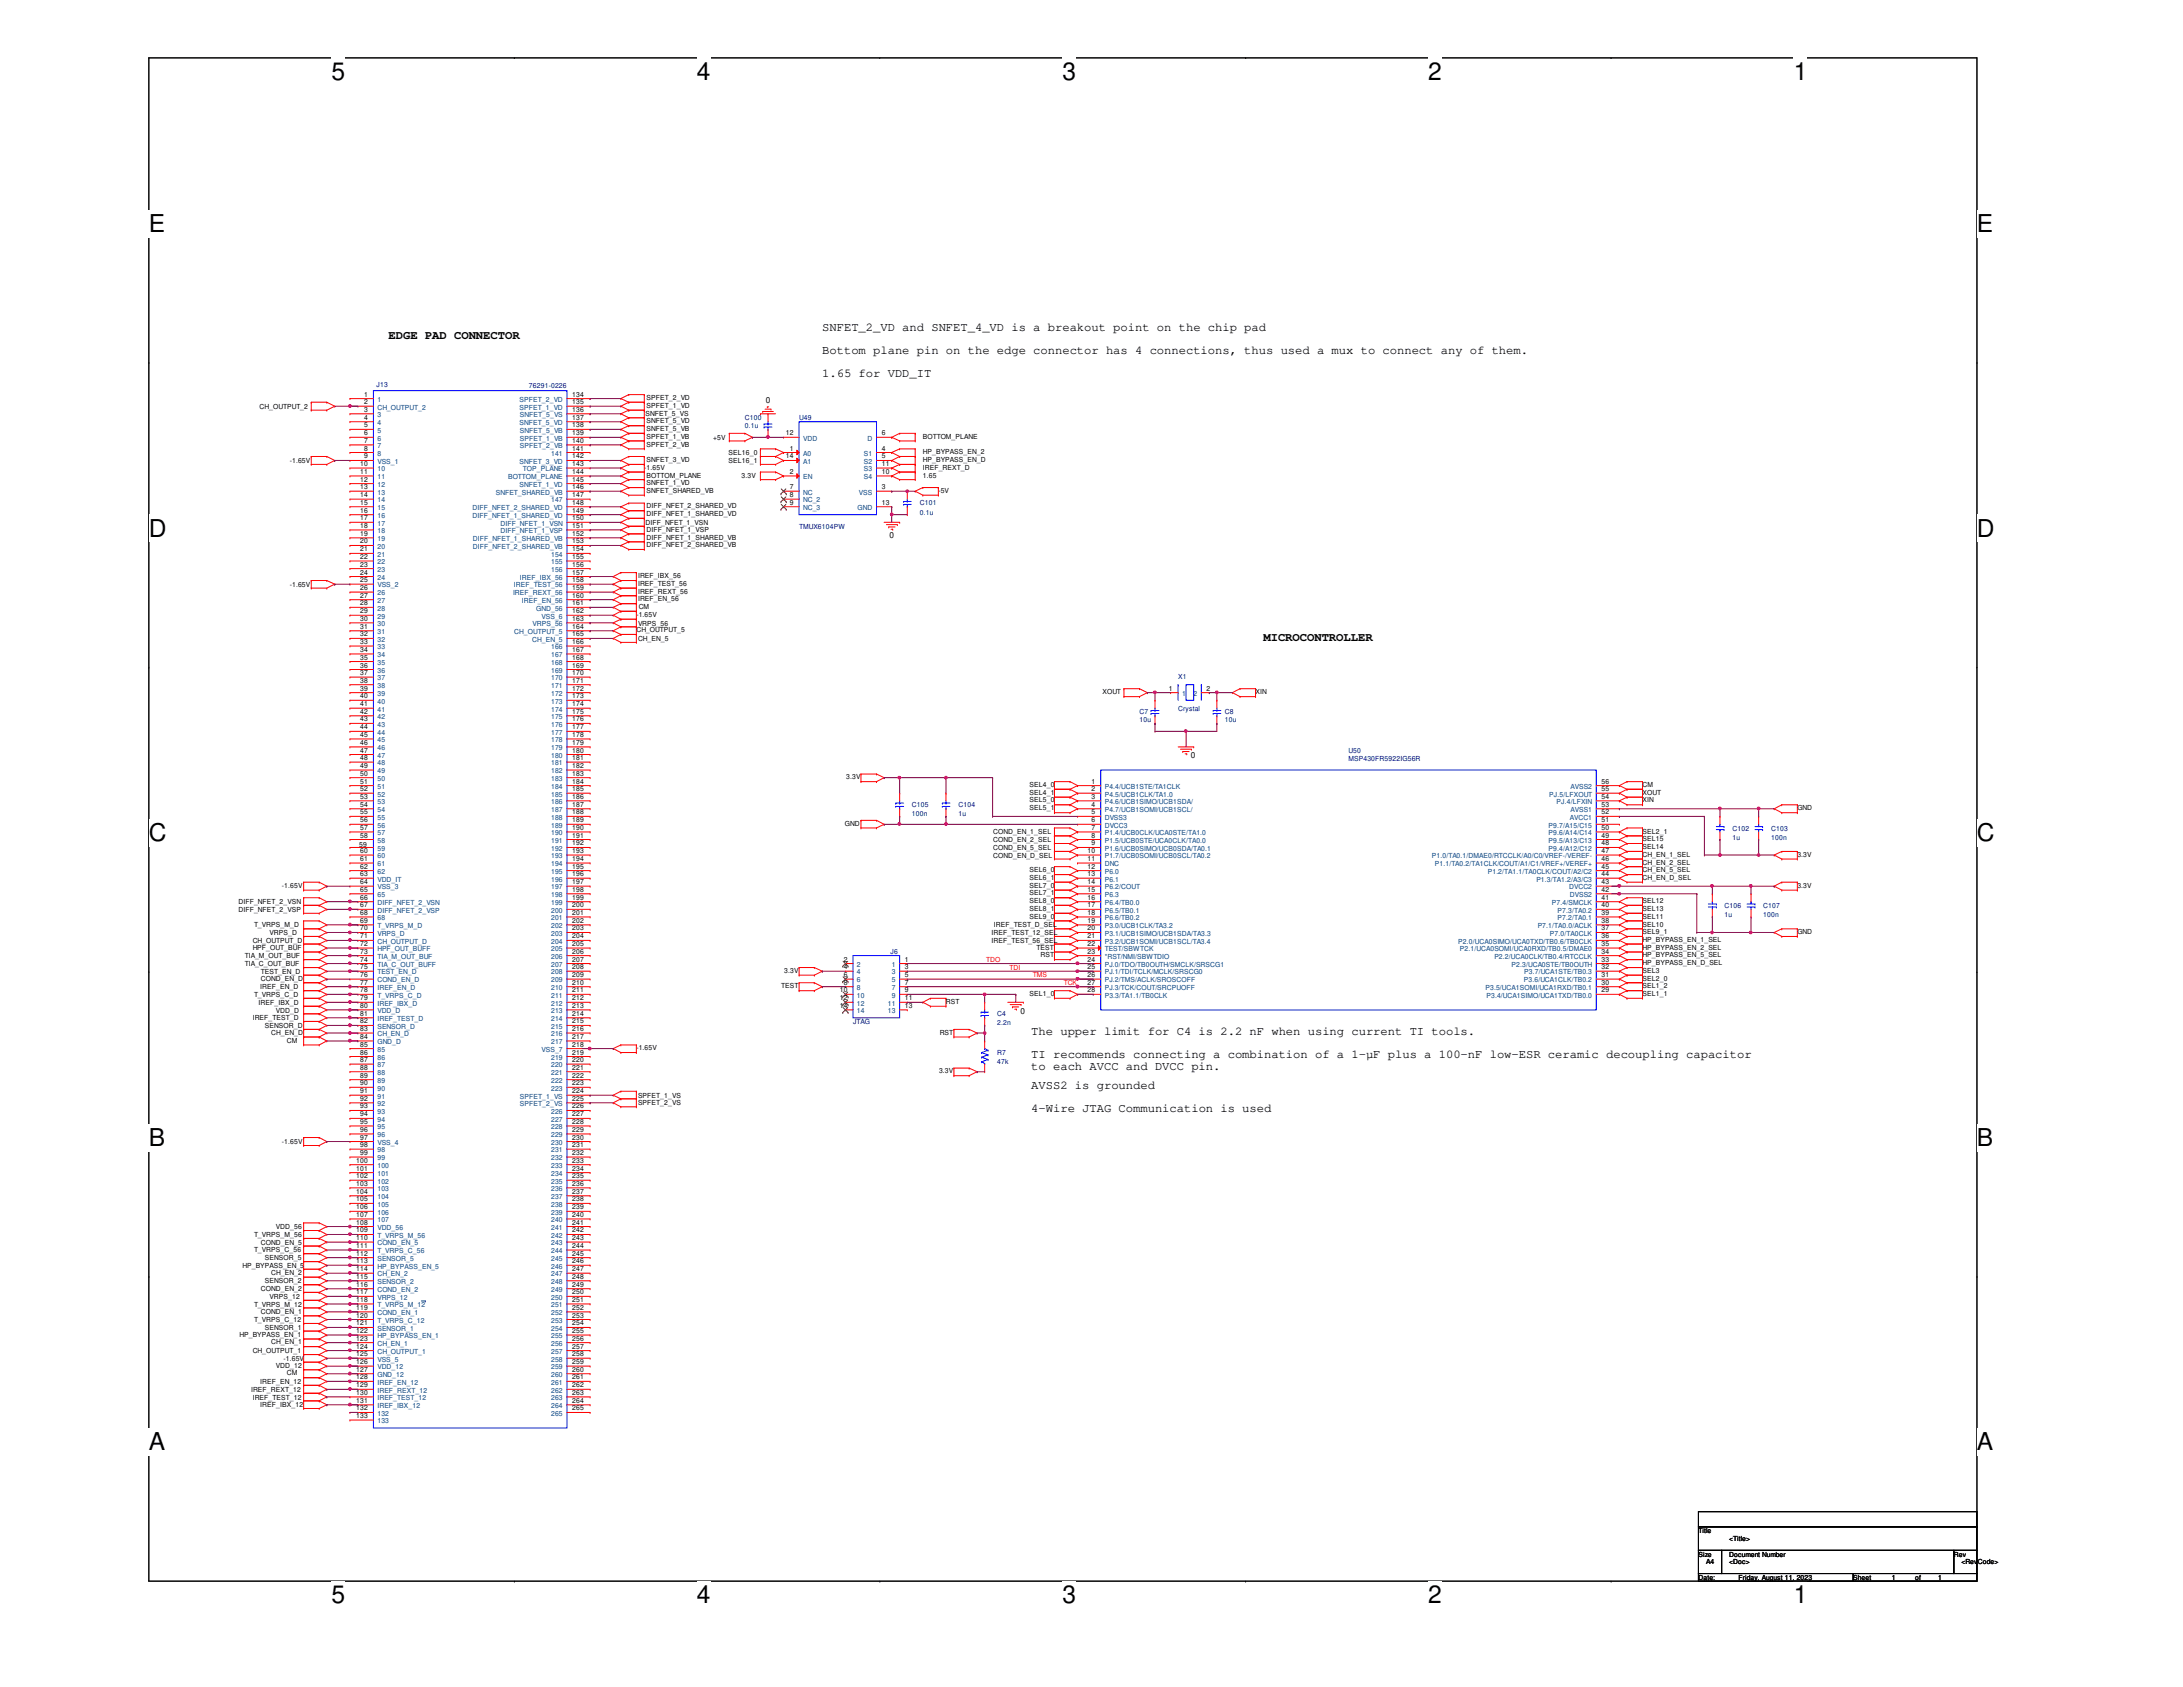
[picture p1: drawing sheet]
<svg xmlns="http://www.w3.org/2000/svg" width="279mm" height="216mm" viewBox="0 0 279 216" stroke-linecap="round" stroke-linejoin="round" font-family="sans-serif">
<defs><g id="words">
<g font-size="3.1">
<text x="42.4" y="10.2">5</text>
<text x="89.2" y="10.2">4</text>
<text x="136" y="10.2">3</text>
<text x="182.8" y="10.2">2</text>
<text x="229.6" y="10.2">1</text>
<text x="19" y="29.7">E</text>
<text x="253" y="29.7">E</text>
<text x="19" y="68.7">D</text>
<text x="253" y="68.7">D</text>
<text x="19" y="107.7">C</text>
<text x="253" y="107.7">C</text>
<text x="19" y="146.6">B</text>
<text x="253" y="146.6">B</text>
<text x="19" y="185.6">A</text>
<text x="253" y="185.6">A</text>
<text x="42.4" y="205.1">5</text>
<text x="89.2" y="205.1">4</text>
<text x="136" y="205.1">3</text>
<text x="182.8" y="205.1">2</text>
<text x="229.6" y="205.1">1</text>
</g>
<g font-size="1.6">
<text x="49.7" y="43.3">EDGE PAD CONNECTOR</text>
<text x="105.2" y="45.3">Bottom plane pin on the edge connector has 4 connections, thus used a mux to connect any of them.</text>
<text x="105.2" y="42.3">SNFET_2_VD and SNFET_4_VD is a breakout point on the chip pad</text>
<text x="105.2" y="48.3">1.65 for VDD_IT</text>
<text x="161.7" y="82">MICROCONTROLLER</text>
<text x="132" y="135.4">TI recommends connecting a combination of a 1-µF plus a 100-nF low-ESR ceramic decoupling capacitor</text>
<text x="132" y="137">to each AVCC and DVCC pin.</text>
<text x="132" y="132.5">The upper limit for C4 is 2.2 nF when using current TI tools.</text>
<text x="132" y="139.4">AVSS2 is grounded</text>
<text x="132" y="142.4">4-Wire JTAG Communication is used</text>
</g>
<g font-size="1.1">
<text x="98" y="51.6">0</text>
<text x="113.8" y="68.8">0</text>
<text x="152.4" y="97">0</text>
<text x="130.6" y="129.8">0</text>
</g>
<g font-size=".9">
<text x="33.2" y="52.3">CH_OUTPUT_2</text>
<text x="46.6" y="51.7">2</text>
<text x="46.6" y="50.8">1</text>
<text x="46.6" y="52.7">3</text>
<text x="46.6" y="53.7">4</text>
<text x="73.2" y="50.8">134</text>
<text x="73.2" y="53.7">137</text>
<text x="73.2" y="52.7">136</text>
<text x="73.2" y="51.7">135</text>
<text x="82.6" y="53.3">SNFET_5_VS</text>
<text x="82.8" y="52.2">SPFET_1_VD</text>
<text x="82.8" y="51.2">SPFET_2_VD</text>
<text x="37.1" y="59.2">-1.65V</text>
<text x="46.1" y="59.6">10</text>
<text x="46.6" y="58.7">9</text>
<text x="46.6" y="54.7">5</text>
<text x="46.6" y="55.7">6</text>
<text x="46.6" y="56.7">7</text>
<text x="46.6" y="57.7">8</text>
<text x="73.2" y="57.7">141</text>
<text x="73.2" y="55.7">139</text>
<text x="73.2" y="56.7">140</text>
<text x="73.2" y="54.7">138</text>
<text x="73.2" y="59.6">143</text>
<text x="73.2" y="58.7">142</text>
<text x="82.8" y="55.2">SNFET_5_VB</text>
<text x="82.8" y="56.2">SPFET_1_VB</text>
<text x="82.8" y="57.1">SPFET_2_VB</text>
<text x="82.8" y="59.1">SNFET_3_VD</text>
<text x="82.8" y="54.2">SNFET_5_VD</text>
<text x="91.3" y="56.3">+5V</text>
<text x="93.3" y="58.3">SEL16_0</text>
<text x="93.3" y="59.2">SEL16_1</text>
<text x="100.6" y="55.7">12</text>
<text x="100.6" y="58.7">14</text>
<text x="101.1" y="57.7">1</text>
<text x="112.9" y="57.7">4</text>
<text x="112.9" y="58.7">5</text>
<text x="112.9" y="55.7">6</text>
<text x="112.9" y="59.6">11</text>
<text x="118.1" y="56.2">BOTTOM_PLANE</text>
<text x="118.1" y="58.1">HP_BYPASS_EN_2</text>
<text x="118.1" y="59.1">HP_BYPASS_EN_D</text>
<text x="46.1" y="60.7">11</text>
<text x="46.1" y="61.6">12</text>
<text x="46.1" y="62.6">13</text>
<text x="46.1" y="63.6">14</text>
<text x="46.1" y="64.6">15</text>
<text x="46.1" y="65.6">16</text>
<text x="73.2" y="61.6">145</text>
<text x="73.2" y="62.6">146</text>
<text x="73.2" y="60.7">144</text>
<text x="73.2" y="64.6">148</text>
<text x="73.2" y="65.6">149</text>
<text x="73.2" y="63.6">147</text>
<text x="82.5" y="60.1">-1.65V</text>
<text x="82.8" y="61.1">BOTTOM_PLANE</text>
<text x="82.8" y="63.1">SNFET_SHARED_VB</text>
<text x="82.8" y="65.1">DIFF_NFET_2_SHARED_VD</text>
<text x="82.8" y="62.1">SNFET_1_VD</text>
<text x="94.9" y="61.1">3.3V</text>
<text x="101.1" y="60.7">2</text>
<text x="101.1" y="62.6">7</text>
<text x="101.1" y="63.6">8</text>
<text x="101.1" y="64.6">9</text>
<text x="112.9" y="62.6">3</text>
<text x="112.9" y="60.7">10</text>
<text x="112.9" y="64.6">13</text>
<text x="118.1" y="60.1">IREF_REXT_D</text>
<text x="118.1" y="61.1">1.65</text>
<text x="120.1" y="63.1">-5V</text>
<text x="46.1" y="66.6">17</text>
<text x="46.1" y="67.6">18</text>
<text x="46.1" y="68.6">19</text>
<text x="46.1" y="69.6">20</text>
<text x="46.1" y="70.6">21</text>
<text x="46.1" y="71.5">22</text>
<text x="73.2" y="66.6">150</text>
<text x="73.2" y="67.6">151</text>
<text x="73.2" y="69.6">153</text>
<text x="73.2" y="68.6">152</text>
<text x="73.2" y="70.6">154</text>
<text x="73.2" y="71.5">155</text>
<text x="82.6" y="67.1">DIFF_NFET_1_VSN</text>
<text x="82.8" y="69">DIFF_NFET_1_SHARED_VB</text>
<text x="82.8" y="70">DIFF_NFET_2_SHARED_VB</text>
<text x="82.8" y="66.1">DIFF_NFET_1_SHARED_VD</text>
<text x="82.8" y="68">DIFF_NFET_1_VSP</text>
<text x="37.1" y="75.1">-1.65V</text>
<text x="46.1" y="74.5">25</text>
<text x="46.1" y="72.5">23</text>
<text x="46.1" y="73.5">24</text>
<text x="46.1" y="75.5">26</text>
<text x="46.1" y="76.5">27</text>
<text x="46.1" y="77.5">28</text>
<text x="73.2" y="72.5">156</text>
<text x="73.2" y="77.5">161</text>
<text x="73.2" y="76.5">160</text>
<text x="73.2" y="73.5">157</text>
<text x="73.2" y="75.5">159</text>
<text x="73.2" y="74.5">158</text>
<text x="81.7" y="77">IREF_EN_56</text>
<text x="81.7" y="74">IREF_IBX_56</text>
<text x="81.7" y="76">IREF_REXT_56</text>
<text x="81.7" y="75">IREF_TEST_56</text>
<text x="81.7" y="77.9">CM</text>
<text x="46.1" y="78.5">29</text>
<text x="46.1" y="79.5">30</text>
<text x="46.1" y="80.5">31</text>
<text x="46.1" y="81.4">32</text>
<text x="46.1" y="82.4">33</text>
<text x="46.1" y="83.4">34</text>
<text x="73.2" y="78.5">162</text>
<text x="73.2" y="80.5">164</text>
<text x="73.2" y="79.5">163</text>
<text x="73.2" y="81.4">165</text>
<text x="73.2" y="82.4">166</text>
<text x="73.2" y="83.4">167</text>
<text x="81.4" y="80.9">CH_OUTPUT_5</text>
<text x="81.4" y="79">-1.65V</text>
<text x="81.7" y="82">CH_EN_5</text>
<text x="81.7" y="80.1">VRPS_56</text>
<text x="46.1" y="84.4">35</text>
<text x="46.1" y="85.4">36</text>
<text x="46.1" y="86.4">37</text>
<text x="46.1" y="87.4">38</text>
<text x="46.1" y="88.4">39</text>
<text x="46.1" y="89.4">40</text>
<text x="73.2" y="84.4">168</text>
<text x="73.2" y="85.4">169</text>
<text x="73.2" y="86.4">170</text>
<text x="73.2" y="87.4">171</text>
<text x="73.2" y="88.4">172</text>
<text x="73.2" y="89.4">173</text>
<text x="141.1" y="88.9">XOUT</text>
<text x="149.6" y="88.4">1</text>
<text x="154.4" y="88.4">2</text>
<text x="160.7" y="88.9">XIN</text>
<text x="46.1" y="90.4">41</text>
<text x="46.1" y="91.4">42</text>
<text x="46.1" y="92.3">43</text>
<text x="46.1" y="93.3">44</text>
<text x="46.1" y="94.3">45</text>
<text x="46.1" y="95.3">46</text>
<text x="73.2" y="90.4">174</text>
<text x="73.2" y="91.4">175</text>
<text x="73.2" y="92.3">176</text>
<text x="73.2" y="93.3">177</text>
<text x="73.2" y="94.3">178</text>
<text x="73.2" y="95.3">179</text>
<text x="46.1" y="96.3">47</text>
<text x="46.1" y="97.3">48</text>
<text x="46.1" y="98.3">49</text>
<text x="46.1" y="99.3">50</text>
<text x="46.1" y="100.3">51</text>
<text x="46.1" y="101.3">52</text>
<text x="73.2" y="96.3">180</text>
<text x="73.2" y="97.3">181</text>
<text x="73.2" y="98.3">182</text>
<text x="73.2" y="99.3">183</text>
<text x="73.2" y="100.3">184</text>
<text x="73.2" y="101.3">185</text>
<text x="108.3" y="99.7">3.3V</text>
<text x="131.8" y="100.8">SEL4_0</text>
<text x="131.8" y="101.7">SEL4_1</text>
<text x="139.7" y="100.3">1</text>
<text x="139.7" y="101.3">2</text>
<text x="205" y="101.3">55</text>
<text x="205" y="100.3">56</text>
<text x="210.2" y="101.7">XOUT</text>
<text x="210.2" y="100.8">CM</text>
<text x="46.1" y="102.2">53</text>
<text x="46.1" y="103.3">54</text>
<text x="46.1" y="104.2">55</text>
<text x="46.1" y="105.2">56</text>
<text x="46.1" y="106.2">57</text>
<text x="46.1" y="107.2">58</text>
<text x="73.2" y="102.2">186</text>
<text x="73.2" y="103.3">187</text>
<text x="73.2" y="104.2">188</text>
<text x="73.2" y="105.2">189</text>
<text x="73.2" y="106.2">190</text>
<text x="73.2" y="107.2">191</text>
<text x="108.1" y="105.7">GND</text>
<text x="127.1" y="106.8">COND_EN_1_SEL</text>
<text x="127.1" y="107.8">COND_EN_2_SEL</text>
<text x="131.8" y="102.7">SEL5_0</text>
<text x="131.8" y="103.7">SEL5_1</text>
<text x="139.7" y="102.2">3</text>
<text x="139.7" y="103.3">4</text>
<text x="139.7" y="104.2">5</text>
<text x="139.7" y="105.2">6</text>
<text x="139.7" y="106.2">7</text>
<text x="139.7" y="107.2">8</text>
<text x="205" y="107.2">49</text>
<text x="205" y="106.2">50</text>
<text x="205" y="105.2">51</text>
<text x="205" y="104.2">52</text>
<text x="205" y="103.3">53</text>
<text x="205" y="102.2">54</text>
<text x="210.2" y="107.7">SEL15</text>
<text x="210.2" y="106.7">SEL2_1</text>
<text x="210.2" y="102.7">XIN</text>
<text x="230" y="103.7">GND</text>
<text x="36.1" y="113.7">-1.65V</text>
<text x="46" y="108.4">59</text>
<text x="46.1" y="112.1">63</text>
<text x="46.1" y="113.2">64</text>
<text x="46.1" y="109.2">60</text>
<text x="46.1" y="110.2">61</text>
<text x="46.1" y="111.2">62</text>
<text x="73.2" y="108.2">192</text>
<text x="73.2" y="109.2">193</text>
<text x="73.2" y="110.2">194</text>
<text x="73.2" y="111.2">195</text>
<text x="73.2" y="112.1">196</text>
<text x="73.2" y="113.2">197</text>
<text x="127.1" y="108.8">COND_EN_5_SEL</text>
<text x="127.1" y="109.8">COND_EN_D_SEL</text>
<text x="131.8" y="111.6">SEL6_0</text>
<text x="131.8" y="112.6">SEL6_1</text>
<text x="131.8" y="113.6">SEL7_0</text>
<text x="139.2" y="109.2">10</text>
<text x="139.2" y="110.2">11</text>
<text x="139.2" y="111.2">12</text>
<text x="139.2" y="112.1">13</text>
<text x="139.2" y="113.2">14</text>
<text x="139.7" y="108.2">9</text>
<text x="205" y="113.2">43</text>
<text x="205" y="112.1">44</text>
<text x="205" y="111.2">45</text>
<text x="205" y="110.2">46</text>
<text x="205" y="109.2">47</text>
<text x="205" y="108.2">48</text>
<text x="210.2" y="109.6">CH_EN_1_SEL</text>
<text x="210.2" y="110.7">CH_EN_2_SEL</text>
<text x="210.2" y="111.6">CH_EN_5_SEL</text>
<text x="210.2" y="112.6">CH_EN_D_SEL</text>
<text x="210.2" y="108.7">SEL14</text>
<text x="230" y="109.6">3.3V</text>
<text x="230" y="113.6">3.3V</text>
<text x="30.5" y="115.7">DIFF_NFET_2_VSN</text>
<text x="30.5" y="116.7">DIFF_NFET_2_VSP</text>
<text x="32.5" y="118.7">T_VRPS_M_D</text>
<text x="34.5" y="119.7">VRPS_D</text>
<text x="46.1" y="115.1">66</text>
<text x="46.1" y="116.1">67</text>
<text x="46.1" y="118.1">69</text>
<text x="46.1" y="119.1">70</text>
<text x="46.1" y="114.1">65</text>
<text x="46.1" y="117.1">68</text>
<text x="73.2" y="114.1">198</text>
<text x="73.2" y="115.1">199</text>
<text x="73.2" y="116.1">200</text>
<text x="73.2" y="117.1">201</text>
<text x="73.2" y="118.1">202</text>
<text x="73.2" y="119.1">203</text>
<text x="126.9" y="119.7">IREF_TEST_12_SEL</text>
<text x="127.2" y="118.7">IREF_TEST_D_SEL</text>
<text x="131.8" y="114.6">SEL7_1</text>
<text x="131.8" y="115.6">SEL8_0</text>
<text x="131.8" y="116.6">SEL8_1</text>
<text x="131.8" y="117.6">SEL9_0</text>
<text x="139.2" y="114.1">15</text>
<text x="139.2" y="115.1">16</text>
<text x="139.2" y="116.1">17</text>
<text x="139.2" y="117.1">18</text>
<text x="139.2" y="118.1">19</text>
<text x="139.2" y="119.1">20</text>
<text x="205" y="119.1">37</text>
<text x="205" y="118.1">38</text>
<text x="205" y="117.1">39</text>
<text x="205" y="116.1">40</text>
<text x="205" y="115.1">41</text>
<text x="205" y="114.1">42</text>
<text x="210.2" y="119.5">SEL9_1</text>
<text x="210.2" y="118.6">SEL10</text>
<text x="210.2" y="117.6">SEL11</text>
<text x="210.2" y="115.6">SEL12</text>
<text x="210.2" y="116.6">SEL13</text>
<text x="230" y="119.5">GND</text>
<text x="31.3" y="123.6">TIA_C_OUT_BUF</text>
<text x="31.3" y="122.6">TIA_M_OUT_BUF</text>
<text x="32.3" y="120.6">CH_OUTPUT_D</text>
<text x="32.3" y="121.6">HPF_OUT_BUF</text>
<text x="33.4" y="124.6">TEST_EN_D</text>
<text x="33.4" y="125.6">COND_EN_D</text>
<text x="46.1" y="120.1">71</text>
<text x="46.1" y="125.1">76</text>
<text x="46.1" y="121.1">72</text>
<text x="46.1" y="124">75</text>
<text x="46.1" y="123.1">74</text>
<text x="46.1" y="122">73</text>
<text x="73.2" y="120.1">204</text>
<text x="73.2" y="121.1">205</text>
<text x="73.2" y="122">206</text>
<text x="73.2" y="123.1">207</text>
<text x="73.2" y="124">208</text>
<text x="73.2" y="125.1">209</text>
<text x="100.4" y="124.5">3.3V</text>
<text x="108" y="123.1">2</text>
<text x="108" y="124">4</text>
<text x="108" y="125.1">6</text>
<text x="115.8" y="123.1">1</text>
<text x="115.8" y="124">3</text>
<text x="115.8" y="125.1">5</text>
<text x="126.9" y="120.6">IREF_TEST_56_SEL</text>
<text x="132.7" y="121.5">TEST</text>
<text x="133.2" y="122.5">RST</text>
<text x="139.2" y="120.1">21</text>
<text x="139.2" y="121.1">22</text>
<text x="139.2" y="122">23</text>
<text x="139.2" y="123.1">24</text>
<text x="139.2" y="124">25</text>
<text x="139.2" y="125.1">26</text>
<text x="205" y="125.1">31</text>
<text x="205" y="124">32</text>
<text x="205" y="123.1">33</text>
<text x="205" y="122">34</text>
<text x="205" y="121.1">35</text>
<text x="205" y="120.1">36</text>
<text x="210.2" y="120.6">HP_BYPASS_EN_1_SEL</text>
<text x="210.2" y="121.5">HP_BYPASS_EN_2_SEL</text>
<text x="210.2" y="122.5">HP_BYPASS_EN_5_SEL</text>
<text x="210.2" y="123.5">HP_BYPASS_EN_D_SEL</text>
<text x="210.2" y="125.5">SEL2_0</text>
<text x="210.2" y="124.5">SEL3</text>
<text x="32.3" y="130.6">IREF_TEST_D</text>
<text x="32.5" y="127.6">T_VRPS_C_D</text>
<text x="33.1" y="128.6">IREF_IBX_D</text>
<text x="33.3" y="126.6">IREF_EN_D</text>
<text x="33.9" y="131.5">SENSOR_D</text>
<text x="35.3" y="129.6">VDD_D</text>
<text x="46.1" y="132">83</text>
<text x="46.1" y="126">77</text>
<text x="46.1" y="128">79</text>
<text x="46.1" y="130">81</text>
<text x="46.1" y="131">82</text>
<text x="46.1" y="127">78</text>
<text x="46.1" y="129">80</text>
<text x="73.2" y="126">210</text>
<text x="73.2" y="127">211</text>
<text x="73.2" y="128">212</text>
<text x="73.2" y="129">213</text>
<text x="73.2" y="130">214</text>
<text x="73.2" y="131">215</text>
<text x="73.2" y="132">216</text>
<text x="100" y="126.4">TEST</text>
<text x="107.5" y="127">10</text>
<text x="107.5" y="128">12</text>
<text x="107.5" y="129">14</text>
<text x="108" y="126">8</text>
<text x="115.8" y="126">7</text>
<text x="115.8" y="127">9</text>
<text x="115.8" y="128">11</text>
<text x="115.8" y="129">13</text>
<text x="121.1" y="128.5">RST</text>
<text x="131.8" y="127.5">SEL1_0</text>
<text x="139.2" y="126">27</text>
<text x="139.2" y="127">28</text>
<text x="205" y="127">29</text>
<text x="205" y="126">30</text>
<text x="210.2" y="127.5">SEL1_1</text>
<text x="210.2" y="126.5">SEL1_2</text>
<text x="34.7" y="132.4">CH_EN_D</text>
<text x="36.7" y="133.4">CM</text>
<text x="46.1" y="133">84</text>
<text x="46.1" y="133.9">85</text>
<text x="46.1" y="135">86</text>
<text x="46.1" y="135.9">87</text>
<text x="46.1" y="136.9">88</text>
<text x="46.1" y="137.9">89</text>
<text x="73.2" y="133.9">218</text>
<text x="73.2" y="133">217</text>
<text x="73.2" y="135">219</text>
<text x="73.2" y="135.9">220</text>
<text x="73.2" y="136.9">221</text>
<text x="73.2" y="137.9">222</text>
<text x="81.4" y="134.4">-1.65V</text>
<text x="120.2" y="137.4">3.3V</text>
<text x="120.3" y="132.4">RST</text>
<text x="46.1" y="138.9">90</text>
<text x="46.1" y="139.9">91</text>
<text x="46.1" y="140.9">92</text>
<text x="46.1" y="141.9">93</text>
<text x="46.1" y="142.9">94</text>
<text x="46.1" y="143.8">95</text>
<text x="73.2" y="140.9">225</text>
<text x="73.2" y="139.9">224</text>
<text x="73.2" y="138.9">223</text>
<text x="73.2" y="141.9">226</text>
<text x="73.2" y="142.9">227</text>
<text x="73.2" y="143.8">228</text>
<text x="81.7" y="140.5">SPFET_1_VS</text>
<text x="81.7" y="141.4">SPFET_2_VS</text>
<text x="36.1" y="146.4">-1.65V</text>
<text x="45.6" y="148.8">100</text>
<text x="45.6" y="149.8">101</text>
<text x="46.1" y="145.8">97</text>
<text x="46.1" y="144.9">96</text>
<text x="46.1" y="146.8">98</text>
<text x="46.1" y="147.8">99</text>
<text x="73.2" y="144.9">229</text>
<text x="73.2" y="145.8">230</text>
<text x="73.2" y="146.8">231</text>
<text x="73.2" y="147.8">232</text>
<text x="73.2" y="148.8">233</text>
<text x="73.2" y="149.8">234</text>
<text x="45.6" y="150.8">102</text>
<text x="45.6" y="151.8">103</text>
<text x="45.6" y="152.8">104</text>
<text x="45.6" y="153.8">105</text>
<text x="45.6" y="154.8">106</text>
<text x="45.6" y="155.7">107</text>
<text x="73.2" y="150.8">235</text>
<text x="73.2" y="151.8">236</text>
<text x="73.2" y="152.8">237</text>
<text x="73.2" y="153.8">238</text>
<text x="73.2" y="154.8">239</text>
<text x="73.2" y="155.7">240</text>
<text x="32.5" y="160.3">T_VRPS_C_56</text>
<text x="32.5" y="158.3">T_VRPS_M_56</text>
<text x="33.4" y="159.3">COND_EN_5</text>
<text x="33.9" y="161.2">SENSOR_5</text>
<text x="35.3" y="157.3">VDD_56</text>
<text x="45.6" y="158.7">110</text>
<text x="45.6" y="161.7">113</text>
<text x="45.6" y="160.7">112</text>
<text x="45.6" y="159.7">111</text>
<text x="45.6" y="157.7">109</text>
<text x="45.6" y="156.7">108</text>
<text x="73.2" y="156.7">241</text>
<text x="73.2" y="157.7">242</text>
<text x="73.2" y="158.7">243</text>
<text x="73.2" y="159.7">244</text>
<text x="73.2" y="160.7">245</text>
<text x="73.2" y="161.7">246</text>
<text x="31" y="162.3">HP_BYPASS_EN_5</text>
<text x="32.5" y="167.2">T_VRPS_M_12</text>
<text x="33.4" y="165.2">COND_EN_2</text>
<text x="33.9" y="164.3">SENSOR_2</text>
<text x="34.5" y="166.2">VRPS_12</text>
<text x="34.7" y="163.2">CH_EN_2</text>
<text x="45.6" y="162.7">114</text>
<text x="45.6" y="167.6">119</text>
<text x="45.6" y="164.7">116</text>
<text x="45.6" y="163.7">115</text>
<text x="45.6" y="166.6">118</text>
<text x="45.6" y="165.6">117</text>
<text x="73.2" y="162.7">247</text>
<text x="73.2" y="163.7">248</text>
<text x="73.2" y="164.7">249</text>
<text x="73.2" y="165.6">250</text>
<text x="73.2" y="166.6">251</text>
<text x="73.2" y="167.6">252</text>
<text x="30.6" y="171.1">HP_BYPASS_EN_1</text>
<text x="32.3" y="173.1">CH_OUTPUT_1</text>
<text x="32.5" y="169.2">T_VRPS_C_12</text>
<text x="33.4" y="168.2">COND_EN_1</text>
<text x="33.9" y="170.2">SENSOR_1</text>
<text x="34.7" y="172">CH_EN_1</text>
<text x="45.6" y="172.6">124</text>
<text x="45.6" y="170.6">122</text>
<text x="45.6" y="169.6">121</text>
<text x="45.6" y="168.6">120</text>
<text x="45.6" y="171.6">123</text>
<text x="45.6" y="173.6">125</text>
<text x="73.2" y="168.6">253</text>
<text x="73.2" y="169.6">254</text>
<text x="73.2" y="170.6">255</text>
<text x="73.2" y="171.6">256</text>
<text x="73.2" y="172.6">257</text>
<text x="73.2" y="173.6">258</text>
<text x="32.1" y="178.1">IREF_REXT_12</text>
<text x="32.3" y="179.1">IREF_TEST_12</text>
<text x="33.3" y="177.1">IREF_EN_12</text>
<text x="35.3" y="175.1">VDD_12</text>
<text x="36.3" y="174.2">-1.65V</text>
<text x="36.7" y="176">CM</text>
<text x="45.6" y="175.6">127</text>
<text x="45.6" y="176.5">128</text>
<text x="45.6" y="179.5">131</text>
<text x="45.6" y="177.5">129</text>
<text x="45.6" y="178.5">130</text>
<text x="45.6" y="174.6">126</text>
<text x="73.2" y="174.6">259</text>
<text x="73.2" y="175.6">260</text>
<text x="73.2" y="176.5">261</text>
<text x="73.2" y="177.5">262</text>
<text x="73.2" y="178.5">263</text>
<text x="73.2" y="179.5">264</text>
<text x="33.3" y="180.1">IREF_IBX_12</text>
<text x="45.6" y="180.5">132</text>
<text x="45.6" y="181.5">133</text>
<text x="73.2" y="180.5">265</text>
<text x="217.4" y="196.2">Title</text>
<text x="221.3" y="197.2">&lt;Title&gt;</text>
<text x="217.4" y="199.2">Size</text>
<text x="217.4" y="202.2">Date:</text>
<text x="218.4" y="200.2">A4</text>
<text x="221.3" y="199.2">Document Number</text>
<text x="221.3" y="200.2">&lt;Doc&gt;</text>
<text x="222.5" y="202.2">Friday, August 11, 2023</text>
<text x="237.2" y="202.2">Sheet</text>
<text x="242.1" y="202.2">1</text>
<text x="245.1" y="202.2">of</text>
<text x="248.1" y="202.2">1</text>
<text x="250.1" y="199.2">Rev</text>
<text x="251" y="200.2">&lt;RevCode&gt;</text>
</g>
<g font-size=".9" fill="#000080">
<text x="48.2" y="49.5">J13</text>
<text x="67.7" y="49.7">76291-0226</text>
<text x="95.3" y="53.8">C100</text>
<text x="102.3" y="53.8">U49</text>
<text x="95.3" y="54.8">0.1u</text>
<text x="117.7" y="64.7">C101</text>
<text x="117.7" y="65.9">0.1u</text>
<text x="102.3" y="67.6">TMUX6104PW</text>
<text x="150.8" y="87">X1</text>
<text x="145.8" y="91.4">C7</text>
<text x="145.8" y="92.4">10u</text>
<text x="150.8" y="91">Crystal</text>
<text x="156.8" y="91.4">C8</text>
<text x="156.8" y="92.4">10u</text>
<text x="172.6" y="96.4">U50</text>
<text x="172.6" y="97.4">MSP430FR5922IG56R</text>
<text x="116.7" y="103.3">C105</text>
<text x="116.7" y="104.5">100n</text>
<text x="122.7" y="103.3">C104</text>
<text x="122.7" y="104.5">1u</text>
<text x="221.7" y="106.3">C102</text>
<text x="221.7" y="107.5">1u</text>
<text x="226.7" y="106.3">C103</text>
<text x="226.7" y="107.5">100n</text>
<text x="220.7" y="116.2">C106</text>
<text x="220.7" y="117.4">1u</text>
<text x="225.7" y="116.2">C107</text>
<text x="225.7" y="117.4">100n</text>
<text x="114" y="122">J6</text>
<text x="109.2" y="131.1">JTAG</text>
<text x="127.6" y="130">C4</text>
<text x="127.6" y="131.1">2.2n</text>
<text x="127.6" y="135">R7</text>
<text x="127.6" y="136.2">47k</text>
</g>
<g font-size=".9" fill="#004080">
<text x="48.3" y="52.4">CH_OUTPUT_2</text>
<text x="48.3" y="51.4">1</text>
<text x="48.3" y="53.4">3</text>
<text x="66.5" y="51.4">SPFET_2_VD</text>
<text x="66.5" y="52.4">SPFET_1_VD</text>
<text x="66.5" y="53.4">SNFET_5_VS</text>
<text x="48.3" y="59.4">VSS_1</text>
<text x="48.3" y="54.4">4</text>
<text x="48.3" y="55.4">5</text>
<text x="48.3" y="56.4">6</text>
<text x="48.3" y="57.4">7</text>
<text x="48.3" y="58.3">8</text>
<text x="66.5" y="54.4">SNFET_5_VD</text>
<text x="66.5" y="59.4">SNFET_3_VD</text>
<text x="66.5" y="56.4">SPFET_1_VB</text>
<text x="66.5" y="57.4">SPFET_2_VB</text>
<text x="66.5" y="55.4">SNFET_5_VB</text>
<text x="70.5" y="58.3">141</text>
<text x="102.8" y="58.3">A0</text>
<text x="102.8" y="56.4">VDD</text>
<text x="102.8" y="59.4">A1</text>
<text x="110.6" y="58.3">S1</text>
<text x="110.6" y="59.4">S2</text>
<text x="111" y="56.4">D</text>
<text x="48.3" y="60.3">10</text>
<text x="48.3" y="61.3">11</text>
<text x="48.3" y="62.3">12</text>
<text x="48.3" y="63.3">13</text>
<text x="48.3" y="64.3">14</text>
<text x="48.3" y="65.3">15</text>
<text x="60.5" y="65.3">DIFF_NFET_2_SHARED_VD</text>
<text x="63.5" y="63.3">SNFET_SHARED_VB</text>
<text x="65" y="61.3">BOTTOM_PLANE</text>
<text x="66.5" y="62.3">SNFET_1_VD</text>
<text x="66.9" y="60.3">TOP_PLANE</text>
<text x="70.5" y="64.3">147</text>
<text x="102.8" y="61.3">EN</text>
<text x="102.8" y="63.3">NC</text>
<text x="102.8" y="64.3">NC_2</text>
<text x="102.8" y="65.3">NC_3</text>
<text x="109.8" y="65.3">GND</text>
<text x="109.9" y="63.3">VSS</text>
<text x="110.6" y="61.3">S4</text>
<text x="110.6" y="60.3">S3</text>
<text x="48.3" y="66.3">16</text>
<text x="48.3" y="67.3">17</text>
<text x="48.3" y="68.2">18</text>
<text x="48.3" y="69.3">19</text>
<text x="48.3" y="70.2">20</text>
<text x="48.3" y="71.2">21</text>
<text x="60.5" y="66.3">DIFF_NFET_1_SHARED_VD</text>
<text x="60.5" y="70.2">DIFF_NFET_2_SHARED_VB</text>
<text x="60.5" y="69.3">DIFF_NFET_1_SHARED_VB</text>
<text x="64.1" y="67.3">DIFF_NFET_1_VSN</text>
<text x="64.1" y="68.2">DIFF_NFET_1_VSP</text>
<text x="70.5" y="71.2">154</text>
<text x="48.3" y="75.2">VSS_2</text>
<text x="48.3" y="72.2">22</text>
<text x="48.3" y="73.2">23</text>
<text x="48.3" y="74.2">24</text>
<text x="48.3" y="76.2">26</text>
<text x="48.3" y="77.2">27</text>
<text x="65.7" y="76.2">IREF_REXT_56</text>
<text x="65.8" y="75.2">IREF_TEST_56</text>
<text x="66.5" y="74.2">IREF_IBX_56</text>
<text x="66.8" y="77.2">IREF_EN_56</text>
<text x="70.5" y="72.2">155</text>
<text x="70.5" y="73.2">156</text>
<text x="48.3" y="78.1">28</text>
<text x="48.3" y="79.2">29</text>
<text x="48.3" y="80.1">30</text>
<text x="48.3" y="81.2">31</text>
<text x="48.3" y="82.1">32</text>
<text x="48.3" y="83.1">33</text>
<text x="65.8" y="81.2">CH_OUTPUT_5</text>
<text x="68.1" y="82.1">CH_EN_5</text>
<text x="68.2" y="80.1">VRPS_56</text>
<text x="68.6" y="78.1">GND_56</text>
<text x="69.3" y="79.2">VSS_6</text>
<text x="70.5" y="83.1">166</text>
<text x="48.3" y="84.1">34</text>
<text x="48.3" y="85.1">35</text>
<text x="48.3" y="86.1">36</text>
<text x="48.3" y="87.1">37</text>
<text x="48.3" y="88.1">38</text>
<text x="48.3" y="89.1">39</text>
<text x="70.5" y="84.1">167</text>
<text x="70.5" y="85.1">168</text>
<text x="70.5" y="86.1">169</text>
<text x="70.5" y="87.1">170</text>
<text x="70.5" y="88.1">171</text>
<text x="70.5" y="89.1">172</text>
<text x="151.3" y="89.1">1</text>
<text x="152.7" y="89.1">2</text>
<text x="48.3" y="90">40</text>
<text x="48.3" y="91.1">41</text>
<text x="48.3" y="92">42</text>
<text x="48.3" y="93">43</text>
<text x="48.3" y="94">44</text>
<text x="48.3" y="95">45</text>
<text x="70.5" y="90">173</text>
<text x="70.5" y="91.1">174</text>
<text x="70.5" y="92">175</text>
<text x="70.5" y="93">176</text>
<text x="70.5" y="94">177</text>
<text x="70.5" y="95">178</text>
<text x="48.3" y="96">46</text>
<text x="48.3" y="97">47</text>
<text x="48.3" y="98">48</text>
<text x="48.3" y="99">49</text>
<text x="48.3" y="99.9">50</text>
<text x="48.3" y="101">51</text>
<text x="48.3" y="101.9">52</text>
<text x="70.5" y="96">179</text>
<text x="70.5" y="97">180</text>
<text x="70.5" y="98">181</text>
<text x="70.5" y="99">182</text>
<text x="70.5" y="99.9">183</text>
<text x="70.5" y="101">184</text>
<text x="70.5" y="101.9">185</text>
<text x="141.4" y="101">P4.4/UCB1STE/TA1CLK</text>
<text x="141.4" y="101.9">P4.5/UCB1CLK/TA1.0</text>
<text x="198.3" y="101.9">PJ.5/LFXOUT</text>
<text x="201" y="101">AVSS2</text>
<text x="48.3" y="102.9">53</text>
<text x="48.3" y="103.9">54</text>
<text x="48.3" y="104.9">55</text>
<text x="48.3" y="105.9">56</text>
<text x="48.3" y="106.9">57</text>
<text x="48.3" y="107.9">58</text>
<text x="70.5" y="102.9">186</text>
<text x="70.5" y="103.9">187</text>
<text x="70.5" y="104.9">188</text>
<text x="70.5" y="105.9">189</text>
<text x="70.5" y="106.9">190</text>
<text x="70.5" y="107.9">191</text>
<text x="141.4" y="102.9">P4.6/UCB1SIMO/UCB1SDA/</text>
<text x="141.4" y="103.9">P4.7/UCB1SOMI/UCB1SCL/</text>
<text x="141.4" y="104.9">DVSS3</text>
<text x="141.4" y="105.9">DVCC3</text>
<text x="141.4" y="106.9">P1.4/UCB0CLK/UCA0STE/TA1.0</text>
<text x="141.4" y="107.9">P1.5/UCB0STE/UCA0CLK/TA0.0</text>
<text x="198.2" y="107.9">P9.5/A13/C13</text>
<text x="198.2" y="106.9">P9.6/A14/C14</text>
<text x="198.2" y="105.9">P9.7/A15/C15</text>
<text x="199.2" y="102.9">PJ.4/LFXIN</text>
<text x="200.9" y="104.9">AVCC1</text>
<text x="201" y="103.9">AVSS1</text>
<text x="48.3" y="112.8">VDD_IT</text>
<text x="48.3" y="113.8">VSS_3</text>
<text x="48.3" y="108.9">59</text>
<text x="48.3" y="109.9">60</text>
<text x="48.3" y="110.9">61</text>
<text x="48.3" y="111.8">62</text>
<text x="70.5" y="108.9">192</text>
<text x="70.5" y="109.9">193</text>
<text x="70.5" y="110.9">194</text>
<text x="70.5" y="111.8">195</text>
<text x="70.5" y="112.8">196</text>
<text x="70.5" y="113.8">197</text>
<text x="141.4" y="108.9">P1.6/UCB0SIMO/UCB0SDA/TA0.1</text>
<text x="141.4" y="109.9">P1.7/UCB0SOMI/UCB0SCL/TA0.2</text>
<text x="141.4" y="110.9">DNC</text>
<text x="141.4" y="111.8">P6.0</text>
<text x="141.4" y="112.8">P6.1</text>
<text x="141.4" y="113.8">P6.2/COUT</text>
<text x="183.3" y="109.9">P1.0/TA0.1/DMAE0/RTCCLK/A0/C0/VREF-/VEREF-</text>
<text x="183.6" y="110.9">P1.1/TA0.2/TA1CLK/COUT/A1/C1/VREF+/VEREF+</text>
<text x="190.4" y="111.8">P1.2/TA1.1/TA0CLK/COUT/A2/C2</text>
<text x="196.6" y="112.8">P1.3/TA1.2/A3/C3</text>
<text x="198.2" y="108.9">P9.4/A12/C12</text>
<text x="200.8" y="113.8">DVCC2</text>
<text x="48.3" y="115.8">DIFF_NFET_2_VSN</text>
<text x="48.3" y="116.8">DIFF_NFET_2_VSP</text>
<text x="48.3" y="118.8">T_VRPS_M_D</text>
<text x="48.3" y="119.8">VRPS_D</text>
<text x="48.3" y="114.8">65</text>
<text x="48.3" y="117.8">68</text>
<text x="70.5" y="114.8">198</text>
<text x="70.5" y="115.8">199</text>
<text x="70.5" y="116.8">200</text>
<text x="70.5" y="117.8">201</text>
<text x="70.5" y="118.8">202</text>
<text x="70.5" y="119.8">203</text>
<text x="141.4" y="114.8">P6.3</text>
<text x="141.4" y="115.8">P6.4/TB0.0</text>
<text x="141.4" y="116.8">P6.5/TB0.1</text>
<text x="141.4" y="117.8">P6.6/TB0.2</text>
<text x="141.4" y="118.8">P3.0/UCB1CLK/TA3.2</text>
<text x="141.4" y="119.8">P3.1/UCB1SIMO/UCB1SDA/TA3.3</text>
<text x="196.8" y="118.8">P7.1/TA0.0/ACLK</text>
<text x="198.4" y="119.8">P7.0/TA0CLK</text>
<text x="198.6" y="115.8">P7.4/SMCLK</text>
<text x="199.3" y="117.8">P7.2/TA0.1</text>
<text x="199.3" y="116.8">P7.3/TA0.2</text>
<text x="200.9" y="114.8">DVSS2</text>
<text x="48.3" y="120.8">CH_OUTPUT_D</text>
<text x="48.3" y="125.7">COND_EN_D</text>
<text x="48.3" y="121.8">HPF_OUT_BUFF</text>
<text x="48.3" y="124.7">TEST_EN_D</text>
<text x="48.3" y="123.7">TIA_C_OUT_BUFF</text>
<text x="48.3" y="122.7">TIA_M_OUT_BUF</text>
<text x="70.5" y="120.8">204</text>
<text x="70.5" y="121.8">205</text>
<text x="70.5" y="122.7">206</text>
<text x="70.5" y="123.7">207</text>
<text x="70.5" y="124.7">208</text>
<text x="70.5" y="125.7">209</text>
<text x="109.7" y="123.7">2</text>
<text x="109.7" y="124.7">4</text>
<text x="109.7" y="125.7">6</text>
<text x="114.1" y="123.7">1</text>
<text x="114.1" y="124.7">3</text>
<text x="114.1" y="125.7">5</text>
<text x="141.4" y="120.8">P3.2/UCB1SOMI/UCB1SCL/TA3.4</text>
<text x="141.4" y="121.8">TEST/SBWTCK</text>
<text x="141.4" y="122.7">*RST/NMI/SBWTDIO</text>
<text x="141.4" y="123.7">PJ.0/TDO/TB0OUTH/SMCLK/SRSCG1</text>
<text x="141.4" y="124.7">PJ.1/TDI/TCLK/MCLK/SRSCG0</text>
<text x="141.4" y="125.7">PJ.2/TMS/ACLK/SROSCOFF</text>
<text x="186.6" y="120.8">P2.0/UCA0SIMO/UCA0TXD/TB0.6/TB0CLK</text>
<text x="186.9" y="121.8">P2.1/UCA0SOMI/UCA0RXD/TB0.5/DMAE0</text>
<text x="191.3" y="122.7">P2.2/UCA0CLK/TB0.4/RTCCLK</text>
<text x="193.5" y="123.7">P2.3/UCA0STE/TB0OUTH</text>
<text x="195" y="125.7">P3.6/UCA1CLK/TB0.2</text>
<text x="195.1" y="124.7">P3.7/UCA1STE/TB0.3</text>
<text x="48.3" y="126.7">IREF_EN_D</text>
<text x="48.3" y="128.7">IREF_IBX_D</text>
<text x="48.3" y="130.7">IREF_TEST_D</text>
<text x="48.3" y="131.7">SENSOR_D</text>
<text x="48.3" y="127.7">T_VRPS_C_D</text>
<text x="48.3" y="129.7">VDD_D</text>
<text x="70.5" y="126.7">210</text>
<text x="70.5" y="127.7">211</text>
<text x="70.5" y="128.7">212</text>
<text x="70.5" y="129.7">213</text>
<text x="70.5" y="130.7">214</text>
<text x="70.5" y="131.7">215</text>
<text x="109.7" y="126.7">8</text>
<text x="109.7" y="127.7">10</text>
<text x="109.7" y="128.7">12</text>
<text x="109.7" y="129.7">14</text>
<text x="113.6" y="128.7">11</text>
<text x="113.6" y="129.7">13</text>
<text x="114.1" y="126.7">7</text>
<text x="114.1" y="127.7">9</text>
<text x="141.4" y="126.7">PJ.3/TCK/COUT/SRCPUOFF</text>
<text x="141.4" y="127.7">P3.3/TA1.1/TB0CLK</text>
<text x="190.1" y="126.7">P3.5/UCA1SOMI/UCA1RXD/TB0.1</text>
<text x="190.2" y="127.7">P3.4/UCA1SIMO/UCA1TXD/TB0.0</text>
<text x="48.3" y="132.6">CH_EN_D</text>
<text x="48.3" y="133.6">GND_D</text>
<text x="48.3" y="134.6">85</text>
<text x="48.3" y="135.6">86</text>
<text x="48.3" y="136.6">87</text>
<text x="48.3" y="137.6">88</text>
<text x="69.3" y="134.6">VSS_7</text>
<text x="70.5" y="132.6">216</text>
<text x="70.5" y="133.6">217</text>
<text x="70.5" y="135.6">219</text>
<text x="70.5" y="136.6">220</text>
<text x="70.5" y="137.6">221</text>
<text x="48.3" y="138.6">89</text>
<text x="48.3" y="139.6">90</text>
<text x="48.3" y="140.6">91</text>
<text x="48.3" y="141.6">92</text>
<text x="48.3" y="142.5">93</text>
<text x="48.3" y="143.6">94</text>
<text x="66.5" y="141.6">SPFET_2_VS</text>
<text x="66.5" y="140.6">SPFET_1_VS</text>
<text x="70.5" y="138.6">222</text>
<text x="70.5" y="139.6">223</text>
<text x="70.5" y="142.5">226</text>
<text x="70.5" y="143.6">227</text>
<text x="48.3" y="146.5">VSS_4</text>
<text x="48.3" y="144.5">95</text>
<text x="48.3" y="145.5">96</text>
<text x="48.3" y="147.5">98</text>
<text x="48.3" y="148.5">99</text>
<text x="48.3" y="149.5">100</text>
<text x="70.5" y="144.5">228</text>
<text x="70.5" y="145.5">229</text>
<text x="70.5" y="146.5">230</text>
<text x="70.5" y="147.5">231</text>
<text x="70.5" y="148.5">232</text>
<text x="70.5" y="149.5">233</text>
<text x="48.3" y="150.5">101</text>
<text x="48.3" y="151.5">102</text>
<text x="48.3" y="152.4">103</text>
<text x="48.3" y="153.5">104</text>
<text x="48.3" y="154.4">105</text>
<text x="48.3" y="155.4">106</text>
<text x="70.5" y="150.5">234</text>
<text x="70.5" y="151.5">235</text>
<text x="70.5" y="152.4">236</text>
<text x="70.5" y="153.5">237</text>
<text x="70.5" y="154.4">238</text>
<text x="70.5" y="155.4">239</text>
<text x="48.3" y="159.4">COND_EN_5</text>
<text x="48.3" y="161.4">SENSOR_5</text>
<text x="48.3" y="160.4">T_VRPS_C_56</text>
<text x="48.3" y="158.4">T_VRPS_M_56</text>
<text x="48.3" y="157.4">VDD_56</text>
<text x="48.3" y="156.4">107</text>
<text x="70.5" y="156.4">240</text>
<text x="70.5" y="157.4">241</text>
<text x="70.5" y="158.4">242</text>
<text x="70.5" y="159.4">243</text>
<text x="70.5" y="160.4">244</text>
<text x="70.5" y="161.4">245</text>
<text x="48.3" y="163.4">CH_EN_2</text>
<text x="48.3" y="165.4">COND_EN_2</text>
<text x="48.3" y="162.3">HP_BYPASS_EN_5</text>
<text x="48.3" y="164.3">SENSOR_2</text>
<text x="48.3" y="167.3">T_VRPS_M_12</text>
<text x="48.3" y="166.3">VRPS_12</text>
<text x="70.5" y="162.3">246</text>
<text x="70.5" y="163.4">247</text>
<text x="70.5" y="164.3">248</text>
<text x="70.5" y="165.4">249</text>
<text x="70.5" y="166.3">250</text>
<text x="70.5" y="167.3">251</text>
<text x="48.3" y="173.3">CH_OUTPUT_1</text>
<text x="48.3" y="168.3">COND_EN_1</text>
<text x="48.3" y="171.3">HP_BYPASS_EN_1</text>
<text x="48.3" y="170.3">SENSOR_1</text>
<text x="48.3" y="169.3">T_VRPS_C_12</text>
<text x="48.3" y="172.3">CH_EN_1</text>
<text x="70.5" y="168.3">252</text>
<text x="70.5" y="169.3">253</text>
<text x="70.5" y="170.3">254</text>
<text x="70.5" y="171.3">255</text>
<text x="70.5" y="172.3">256</text>
<text x="70.5" y="173.3">257</text>
<text x="48.3" y="176.2">GND_12</text>
<text x="48.3" y="177.2">IREF_EN_12</text>
<text x="48.3" y="178.2">IREF_REXT_12</text>
<text x="48.3" y="179.2">IREF_TEST_12</text>
<text x="48.3" y="175.3">VDD_12</text>
<text x="48.3" y="174.2">VSS_5</text>
<text x="70.5" y="174.2">258</text>
<text x="70.5" y="175.3">259</text>
<text x="70.5" y="176.2">260</text>
<text x="70.5" y="177.2">261</text>
<text x="70.5" y="178.2">262</text>
<text x="70.5" y="179.2">263</text>
<text x="48.3" y="180.2">IREF_IBX_12</text>
<text x="48.3" y="181.2">132</text>
<text x="48.3" y="182.2">133</text>
<text x="70.5" y="180.2">264</text>
<text x="70.5" y="181.2">265</text>
</g>
<g font-size=".9" fill="#f00">
<text x="126.2" y="123.1">TDO</text>
<text x="129.2" y="124.1">TDI</text>
<text x="132.2" y="125.1">TMS</text>
<text x="136.1" y="126.1">TCK</text>
</g>
</g></defs>
<path d="M19.1 7.4h233.9v195h-233.9z" fill="none" stroke="#000" stroke-width=".13"/>
<g fill="#fff">
<path d="M42.4 7.4h1.8v3.5h-1.8z"/>
<path d="M42.4 202.4h1.8v3h-1.8z"/>
</g>
<path d="M65.8 7.4h.1M65.8 202.4h.1" fill="none" stroke="#000" stroke-width=".13"/>
<g fill="#fff">
<path d="M89.2 7.4h1.7v3.5h-1.7z"/>
<path d="M89.2 202.4h1.7v3h-1.7z"/>
</g>
<path d="M112.6 7.4h.1M112.6 202.4h.1" fill="none" stroke="#000" stroke-width=".13"/>
<g fill="#fff">
<path d="M136 7.4h1.7v3.5h-1.7z"/>
<path d="M136 202.4h1.7v3h-1.7z"/>
</g>
<path d="M159.4 7.4h.1M159.4 202.4h.1" fill="none" stroke="#000" stroke-width=".13"/>
<g fill="#fff">
<path d="M182.8 7.4h1.7v3.5h-1.7z"/>
<path d="M182.8 202.4h1.7v3h-1.7z"/>
</g>
<path d="M206.2 7.4h.1M206.2 202.4h.1" fill="none" stroke="#000" stroke-width=".13"/>
<g fill="#fff">
<path d="M229.6 7.4h1.7v3.5h-1.7z"/>
<path d="M229.6 202.4h1.7v3h-1.7z"/>
<path d="M19.1 26.9h2v3.5h-2z"/>
<path d="M253 26.9h2.1v3.5h-2.1z"/>
<path d="M19.1 65.9h2.2v3.4h-2.2z"/>
<path d="M253 65.9h2.3v3.4h-2.3z"/>
</g>
<path d="M19.1 46.4h.1M253 46.4h.1" fill="none" stroke="#000" stroke-width=".13"/>
<g fill="#fff">
<path d="M19.1 104.9h2.2v3.4h-2.2z"/>
<path d="M253 104.9h2.3v3.4h-2.3z"/>
</g>
<path d="M19.1 85.4h.1M253 85.4h.1" fill="none" stroke="#000" stroke-width=".13"/>
<g fill="#fff">
<path d="M19.1 143.8h2v3.5h-2z"/>
<path d="M253 143.8h2.1v3.5h-2.1z"/>
</g>
<path d="M19.1 124.4h.1M253 124.4h.1" fill="none" stroke="#000" stroke-width=".13"/>
<g fill="#fff">
<path d="M19.1 182.8h2v3.5h-2z"/>
<path d="M253 182.8h2.1v3.5h-2.1z"/>
</g>
<path d="M19.1 163.4h.1M253 163.4h.1M217.4 193.5h35.6v1.9h-35.6zM217.4 195.4h35.6v3h-35.6zM217.4 198.4h2.9v3h-2.9zM220.3 198.4h29.8v3h-29.8zM250.1 198.4h2.9v3h-2.9zM217.4 201.4h19.8v1h-19.8zM237.2 201.4h15.8v1h-15.8z" fill="none" stroke="#000" stroke-width=".13"/>
<g fill="none" stroke="#f00" stroke-width=".13">
<path d="M39.8 52.5h.1M39.8 51.5h.1M39.8 59.4h.1M39.8 58.4h.1M39.8 59.4h2M39.8 51.5h2M39.8 52.5h2M39.8 51.5v1M39.8 58.4v1M39.8 58.4h2M41.8 51.5h.1M41.8 52.5h.1"/>
<path d="M41.8 58.4h.1M41.8 59.4h.1M41.8 51.5l1 .5M41.8 58.4l1 .5M42.8 52h.1M42.8 58.9h.1M42.8 52l-1 .5M42.8 58.9l-1 .5M79.5 54.9h.1M79.5 56h.1M79.5 56.9h.1M79.5 58.9h.1"/>
<path d="M79.5 54h.1M79.5 52h.1M79.5 51h.1M79.5 53h.1M79.5 59.9h.1M79.5 54.9l1 .6M79.5 56l1 .4M79.5 56.9l1 .5M79.5 58.9l1 .5M79.5 54l1 .5M79.5 52l1 .5M79.5 51l1 .5"/>
<path d="M79.5 53l1 .5M79.5 59.9l1 .5M80.5 55.5h.1M80.5 54.5h.1M80.5 56.4h.1M80.5 57.4h.1M80.5 59.4h.1M80.5 58.4h.1M80.5 53.5h.1M80.5 52.5h.1M80.5 51.5h.1M80.5 50.5h.1"/>
<path d="M80.5 59.4h2M80.5 51.5h2M80.5 52.5h2M80.5 55.5h2M80.5 54.5l-1 .4M80.5 54.5h2M80.5 56.4h2M80.5 55.5l-1 .5M80.5 57.4h2M80.5 56.4l-1 .5M80.5 58.4l-1 .5M80.5 58.4h2"/>
<path d="M80.5 53.5l-1 .5M80.5 53.5h2M80.5 51.5l-1 .5M80.5 50.5l-1 .5M80.5 50.5h2M80.5 52.5l-1 .5M80.5 59.4l-1 .5M82.5 54.5h.1M82.5 55.5h.1M82.5 56.4h.1M82.5 57.4h.1M82.5 58.4h.1"/>
<path d="M82.5 59.4h.1M82.5 53.5h.1M82.5 51.5h.1M82.5 52.5h.1M82.5 50.5h.1M82.5 50.5v6.9M82.5 58.4v5M93.3 56.4h.1M93.3 55.5h.1M93.3 55.5h2M93.3 56.4h2M93.3 55.5v.9"/>
<path d="M95.3 55.5h.1M95.3 56.4h.1M95.3 55.5l1 .5M96.3 56h.1M96.3 56l-1 .4M97.3 58.4h.1M97.3 57.4h.1M97.3 59.4h.1M97.3 53h.1M97.3 59.4h2M97.3 57.4h2M97.3 58.4h2"/>
<path d="M97.3 57.4v2M97.3 53h2M97.6 52.7h.1M97.6 52.7h1.4M97.9 52.4h.8M98.2 52.1h.1M98.2 52.1h.2M98.7 52.4h.1M99.3 57.4h.1M99.3 58.4h.1M99.3 59.4h.1M99.3 57.4l1 .5"/>
<path d="M99.3 58.4l1 .5M100.3 57.9h.1M100.3 58.9h.1M100.3 57.9l-1 .5M100.3 58.9l-1 .5M114.1 59.9h.1M114.1 56h.1M114.1 57.9h.1M114.1 58.9h.1M114.1 59.9l1 .5M114.1 56l1 .4M114.1 57.9l1 .5"/>
<path d="M114.1 58.9l1 .5M115.1 59.4h.1M115.1 56.4h.1M115.1 55.5h.1M115.1 58.4h.1M115.1 57.4h.1M115.1 59.4l-1 .5M115.1 59.4h2M115.1 55.5h2M115.1 56.4h2M115.1 57.4h2M115.1 58.4h2"/>
<path d="M115.1 55.5l-1 .5M115.1 57.4l-1 .5M115.1 58.4l-1 .5M117.1 59.4h.1M117.1 55.5h.1M117.1 56.4h.1M117.1 57.4h.1M117.1 58.4h.1M117.1 55.5v.9M117.1 57.4v4M39.8 75.3h.1M39.8 74.3h.1"/>
<path d="M39.8 74.3h2M39.8 75.3h2M39.8 74.3v1M41.8 74.3h.1M41.8 75.3h.1M41.8 74.3l1 .5M42.8 74.8h.1M42.8 74.8l-1 .5M78.5 79.7h.1M78.5 77.7h.1M78.5 76.7h.1M78.5 73.8h.1"/>
<path d="M78.5 75.8h.1M78.5 74.8h.1M78.5 78.7h.1M78.5 79.7l1 .5M78.5 77.7l1 .5M78.5 76.7l1 .6M78.5 73.8l1 .5M78.5 75.8l1 .4M78.5 74.8l1 .5M78.5 78.7l1 .5M79.5 60.9h.1M79.5 79.2h.1"/>
<path d="M79.5 78.2h.1M79.5 77.3h.1M79.5 76.2h.1M79.5 74.3h.1M79.5 73.3h.1M79.5 75.3h.1M79.5 68.8h.1M79.5 69.8h.1M79.5 62.9h.1M79.5 65.9h.1M79.5 64.9h.1M79.5 61.9h.1"/>
<path d="M79.5 66.8h.1M79.5 67.8h.1M79.5 60.9l1 .5M79.5 79.2l-1 .5M79.5 79.2h1.9M79.5 78.2h1.9M79.5 77.3l-1 .4M79.5 77.3h1.9M79.5 76.2l-1 .5M79.5 76.2h1.9M79.5 74.3h1.9M79.5 73.3l-1 .5"/>
<path d="M79.5 73.3h1.9M79.5 75.3l-1 .5M79.5 75.3h1.9M79.5 74.3l-1 .5M79.5 68.8l1 .5M79.5 69.8l1 .5M79.5 62.9l1 .5M79.5 65.9l1 .4M79.5 64.9l1 .5M79.5 61.9l1 .5M79.5 66.8l1 .6M79.5 67.8l1 .5"/>
<path d="M79.5 78.2l-1 .5M80.5 61.4h.1M80.5 60.4h.1M80.5 69.3h.1M80.5 68.3h.1M80.5 70.3h.1M80.5 63.4h.1M80.5 62.4h.1M80.5 66.3h.1M80.5 65.4h.1M80.5 64.4h.1M80.5 67.4h.1"/>
<path d="M80.5 61.4h2M80.5 60.4l-1 .5M80.5 60.4h2M80.5 69.3h2M80.5 68.3l-1 .5M80.5 68.3h2M80.5 70.3h2M80.5 69.3l-1 .5M80.5 63.4h2M80.5 62.4l-1 .5M80.5 62.4h2M80.5 66.3h2"/>
<path d="M80.5 65.4l-1 .5M80.5 65.4h2M80.5 64.4l-1 .5M80.5 64.4h2M80.5 61.4l-1 .5M80.5 67.4h2M80.5 66.3l-1 .5M80.5 67.4l-1 .4M81.4 79.2h.1M81.4 77.3h.1M81.4 78.2h.1M81.4 76.2h.1"/>
<path d="M81.4 73.3h.1M81.4 74.3h.1M81.4 75.3h.1M81.4 73.3v8.9M82.5 60.4h.1M82.5 61.4h.1M82.5 68.3h.1M82.5 69.3h.1M82.5 70.3h.1M82.5 62.4h.1M82.5 63.4h.1M82.5 65.4h.1"/>
<path d="M82.5 66.3h.1M82.5 64.4h.1M82.5 67.4h.1M82.5 64.4v5.9M97.3 61.4h.1M97.3 60.4h.1M97.3 61.4h2M97.3 60.4h2M97.3 60.4v1M99.3 60.4h.1M99.3 61.4h.1M99.3 60.4l1 .5"/>
<path d="M100.3 60.9h.1M100.3 60.9l-1 .5M113.2 66.8h1.9M113.5 67.1h1.4M113.7 67.4h.1M113.7 67.4h.9M114 67.7h.3M114.1 60.9h.1M114.1 60.9l1 .5M114.3 67.7h.1M114.9 67.1h.1M115.1 60.4h.1"/>
<path d="M115.1 61.4h.1M115.1 66.8h.1M115.1 61.4h2M115.1 60.4h2M115.1 60.4l-1 .5M117.1 60.4h.1M117.1 62.9h.1M117.1 61.4h.1M117.1 62.9l1 .5M118.1 63.4h.1M118.1 62.4h.1M118.1 63.4h2"/>
<path d="M118.1 62.4h2M118.1 62.4l-1 .5M120.1 62.4h.1M120.1 63.4h.1M120.1 62.4v1M78.5 81.7h.1M78.5 80.7h.1M78.5 81.7l1 .5M78.5 80.7l1 .5M79.5 82.2h.1M79.5 81.2h.1M79.5 80.2h.1"/>
<path d="M79.5 82.2h1.9M79.5 81.2l-1 .5M79.5 81.2h1.9M79.5 80.2h1.9M79.5 80.2l-1 .5M81.4 81.2h.1M81.4 82.2h.1M81.4 80.2h.1M110.2 99.1h.1M110.2 99.1v.9M110.2 99.1h2M112.2 99.1h.1"/>
<path d="M112.2 99.1l1 .4M113.2 99.5h.1M113.2 99.5l-1 .5M143.8 89.2h.1M143.8 88.1h.1M143.8 88.1h2M143.8 89.2h2M143.8 88.1v1.1M145.8 88.1h.1M145.8 89.2h.1M145.8 88.1l1.1 .5M146.9 88.6h.1"/>
<path d="M146.9 88.6l-1.1 .6M149.8 88.6h.1M149.8 88.6h1M150.8 95.6h2M151.1 95.9h1.4M151.4 96.2h.1M151.4 96.2h.8M151.7 96.5h.2M151.9 96.5h.1M152.5 95.9h.1M152.8 95.6h.1M153.8 88.6h1"/>
<path d="M154.8 88.6h.1M155.7 89.6h.1M155.7 92.6h.1M155.7 89.6v1M155.7 91.6v1M157.7 88.6h.1M157.7 88.6l1 .6M158.7 89.2h.1M158.7 88.1h.1M158.7 88.1h2M158.7 89.2h2M158.7 88.1l-1 .5"/>
<path d="M160.7 88.1h.1M160.7 89.2h.1M160.7 88.1v1.1M38.9 118.9h.1M38.9 117.9h.1M38.9 119.8h.1M38.9 115.9h.1M38.9 114.9h.1M38.9 116.9h.1M38.9 113.9h.1M38.9 112.9h.1M38.9 118.9h2"/>
<path d="M38.9 119.8h2M38.9 117.9h2M38.9 112.9h2M38.9 112.9v1M38.9 114.9v2M38.9 117.9v15.8M38.9 114.9h2M38.9 115.9h2M38.9 116.9h2M38.9 113.9h2M40.9 117.9h.1M40.9 118.9h.1"/>
<path d="M40.9 119.8h.1M40.9 114.9h.1M40.9 115.9h.1M40.9 116.9h.1M40.9 112.9h.1M40.9 113.9h.1M40.9 117.9l.9 .5M40.9 118.9l.9 .4M40.9 119.8l.9 .6M40.9 114.9l.9 .5M40.9 115.9l.9 .5M40.9 112.9l.9 .5"/>
<path d="M41.8 118.4h.1M41.8 119.3h.1M41.8 115.4h.1M41.8 116.4h.1M41.8 113.4h.1M41.8 118.4l-.9 .5M41.8 119.3l-.9 .5M41.8 115.4l-.9 .5M41.8 116.4l-.9 .5M41.8 113.4l-.9 .5M110.2 106h.1M110.2 105h.1"/>
<path d="M110.2 100h.1M110.2 106h2M110.2 100h2M110.2 105h2M110.2 105v1M112.2 105h.1M112.2 106h.1M112.2 100h.1M112.2 105l1 .5M113.2 105.5h.1M113.2 105.5l-1 .5M135 119.8h.1"/>
<path d="M135 118.9h.1M135 117.9h.1M135 107h.1M135 106h.1M135 107.9h.1M135 109h.1M135 109.9h.1M135 101h.1M135 100h.1M135 102h.1M135 103h.1M135 104h.1"/>
<path d="M135 111.9h.1M135 110.9h.1M135 112.9h.1M135 113.9h.1M135 114.9h.1M135 115.9h.1M135 116.9h.1M135 118.9h1.9M135 119.8h1.9M135 100v4M135 106v3.9M135 110.9v11.9"/>
<path d="M135 117.9h1.9M135 109.9h1.9M135 109h1.9M135 110.9h1.9M135 111.9h1.9M135 112.9h1.9M135 106h1.9M135 107h1.9M135 107.9h1.9M135 114.9h1.9M135 115.9h1.9M135 116.9h1.9"/>
<path d="M135 100h1.9M135 101h1.9M135 102h1.9M135 103h1.9M135 104h1.9M135 113.9h1.9M136.9 118.9h.1M136.9 119.8h.1M136.9 117.9h.1M136.9 106h.1M136.9 107h.1M136.9 107.9h.1"/>
<path d="M136.9 109h.1M136.9 109.9h.1M136.9 100h.1M136.9 101h.1M136.9 102h.1M136.9 103h.1M136.9 104h.1M136.9 110.9h.1M136.9 111.9h.1M136.9 112.9h.1M136.9 113.9h.1M136.9 114.9h.1"/>
<path d="M136.9 115.9h.1M136.9 116.9h.1M136.9 118.9l1 .4M136.9 119.8l1 .6M136.9 117.9l1 .5M136.9 106l1 .5M136.9 107l1 .4M136.9 107.9l1 .6M136.9 109l1 .4M136.9 100l1 .5M136.9 101l1 .5M136.9 102l1 .5"/>
<path d="M136.9 103l1 .5M136.9 110.9l1 .5M136.9 111.9l1 .5M136.9 112.9l1 .5M136.9 113.9l1 .5M136.9 114.9l1 .5M136.9 115.9l1 .5M136.9 116.9l1 .4M137.9 119.3h.1M137.9 118.4h.1M137.9 106.5h.1M137.9 107.4h.1"/>
<path d="M137.9 108.5h.1M137.9 109.4h.1M137.9 100.5h.1M137.9 101.5h.1M137.9 102.5h.1M137.9 103.5h.1M137.9 111.4h.1M137.9 112.4h.1M137.9 113.4h.1M137.9 114.4h.1M137.9 115.4h.1M137.9 116.4h.1"/>
<path d="M137.9 117.3h.1M137.9 119.3l-1 .5M137.9 118.4l-1 .5M137.9 106.5l-1 .5M137.9 107.4l-1 .5M137.9 108.5l-1 .5M137.9 109.4l-1 .5M137.9 100.5l-1 .5M137.9 101.5l-1 .5M137.9 102.5l-1 .5M137.9 103.5l-1 .5M137.9 111.4l-1 .5"/>
<path d="M137.9 112.4l-1 .5M137.9 113.4l-1 .5M137.9 114.4l-1 .5M137.9 115.4l-1 .5M137.9 116.4l-1 .5M137.9 117.3l-1 .6M207.3 109.4h.1M207.3 110.4h.1M207.3 111.4h.1M207.3 112.4h.1M207.3 119.3h.1M207.3 118.4h.1"/>
<path d="M207.3 117.3h.1M207.3 115.4h.1M207.3 116.4h.1M207.3 108.5h.1M207.3 107.4h.1M207.3 106.5h.1M207.3 102.5h.1M207.3 101.5h.1M207.3 100.5h.1M207.3 109.4l.9 .5M207.3 110.4l.9 .5M207.3 111.4l.9 .5"/>
<path d="M207.3 112.4l.9 .5M207.3 119.3l.9 .5M207.3 118.4l.9 .5M207.3 117.3l.9 .6M207.3 115.4l.9 .5M207.3 116.4l.9 .5M207.3 108.5l.9 .5M207.3 107.4l.9 .5M207.3 106.5l.9 .5M207.3 102.5l.9 .5M207.3 101.5l.9 .5M207.3 100.5l.9 .5"/>
<path d="M208.2 109.9h.1M208.2 109h.1M208.2 110.9h.1M208.2 111.9h.1M208.2 112.9h.1M208.2 119.8h.1M208.2 118.9h.1M208.2 117.9h.1M208.2 116.9h.1M208.2 115.9h.1M208.2 114.9h.1M208.2 107.9h.1"/>
<path d="M208.2 107h.1M208.2 106h.1M208.2 103h.1M208.2 102h.1M208.2 101h.1M208.2 100h.1M208.2 118.9h2M208.2 119.8h2M208.2 117.9h2M208.2 109.9h2M208.2 109l-.9 .4M208.2 109h2"/>
<path d="M208.2 110.9h2M208.2 109.9l-.9 .5M208.2 111.9h2M208.2 110.9l-.9 .5M208.2 112.9h2M208.2 111.9l-.9 .5M208.2 106h2M208.2 107h2M208.2 107.9h2M208.2 119.8l-.9 .6M208.2 114.9h2M208.2 115.9h2"/>
<path d="M208.2 116.9h2M208.2 100h2M208.2 101h2M208.2 102h2M208.2 103h2M208.2 118.9l-.9 .4M208.2 117.9l-.9 .5M208.2 116.9l-.9 .4M208.2 114.9l-.9 .5M208.2 115.9l-.9 .5M208.2 107.9l-.9 .6M208.2 107l-.9 .4"/>
<path d="M208.2 106l-.9 .5M208.2 102l-.9 .5M208.2 101l-.9 .5M208.2 100l-.9 .5M210.2 109h.1M210.2 109.9h.1M210.2 110.9h.1M210.2 111.9h.1M210.2 112.9h.1M210.2 119.8h.1M210.2 118.9h.1M210.2 117.9h.1"/>
<path d="M210.2 116.9h.1M210.2 114.9h.1M210.2 115.9h.1M210.2 107.9h.1M210.2 107h.1M210.2 106h.1M210.2 102h.1M210.2 103h.1M210.2 101h.1M210.2 100h.1M210.2 100v3M210.2 106v6.9"/>
<path d="M210.2 114.9v12.9M227.1 109.4h.1M227.1 103.5h.1M227.1 119.3h.1M227.1 113.4h.1M227.1 109.4l.9 .5M227.1 103.5l.9 .5M227.1 119.3l.9 .5M227.1 113.4l.9 .5M228 109.9h.1M228 109h.1M228 104h.1"/>
<path d="M228 103h.1M228 119.8h.1M228 118.9h.1M228 113.9h.1M228 112.9h.1M228 118.9h2M228 119.8h2M228 109.9h2M228 109h2M228 112.9h2M228 103h2M228 104h2"/>
<path d="M228 113.9h2M228 109l-.9 .4M228 103l-.9 .5M228 118.9l-.9 .4M228 112.9l-.9 .5M230 109h.1M230 109.9h.1M230 103h.1M230 104h.1M230 118.9h.1M230 119.8h.1M230 112.9h.1"/>
<path d="M230 113.9h.1M230 103v1M230 109v.9M230 112.9v1M230 118.9v.9M38.9 132.7h.1M38.9 131.7h.1M38.9 124.8h.1M38.9 123.8h.1M38.9 130.7h.1M38.9 133.7h.1M38.9 127.8h.1"/>
<path d="M38.9 126.8h.1M38.9 125.8h.1M38.9 128.8h.1M38.9 129.8h.1M38.9 120.8h.1M38.9 121.8h.1M38.9 122.8h.1M38.9 120.8h2M38.9 128.8h2M38.9 127.8h2M38.9 121.8h2M38.9 122.8h2"/>
<path d="M38.9 131.7h2M38.9 132.7h2M38.9 123.8h2M38.9 124.8h2M38.9 130.7h2M38.9 133.7h2M38.9 126.8h2M38.9 125.8h2M38.9 129.8h2M40.9 131.7h.1M40.9 132.7h.1M40.9 123.8h.1"/>
<path d="M40.9 124.8h.1M40.9 130.7h.1M40.9 133.7h.1M40.9 126.8h.1M40.9 127.8h.1M40.9 125.8h.1M40.9 128.8h.1M40.9 129.8h.1M40.9 120.8h.1M40.9 121.8h.1M40.9 122.8h.1M40.9 131.7l.9 .5"/>
<path d="M40.9 123.8l.9 .5M40.9 130.7l.9 .5M40.9 132.7l.9 .5M40.9 126.8l.9 .5M40.9 125.8l.9 .5M40.9 127.8l.9 .5M40.9 129.8l.9 .5M40.9 120.8l.9 .5M40.9 122.8l.9 .5M40.9 121.8l.9 .5M40.9 128.8l.9 .4M40.9 124.8l.9 .5"/>
<path d="M41.8 132.2h.1M41.8 124.3h.1M41.8 131.2h.1M41.8 133.2h.1M41.8 127.3h.1M41.8 126.3h.1M41.8 128.3h.1M41.8 130.3h.1M41.8 120.4h.1M41.8 121.3h.1M41.8 123.3h.1M41.8 122.3h.1"/>
<path d="M41.8 129.2h.1M41.8 125.3h.1M41.8 132.2l-.9 .5M41.8 124.3l-.9 .5M41.8 131.2l-.9 .5M41.8 133.2l-.9 .5M41.8 127.3l-.9 .5M41.8 126.3l-.9 .5M41.8 128.3l-.9 .5M41.8 130.3l-.9 .4M41.8 120.4l-.9 .4M41.8 121.3l-.9 .5"/>
<path d="M41.8 123.3l-.9 .5M41.8 122.3l-.9 .5M41.8 129.2l-.9 .6M41.8 125.3l-.9 .5M78.5 134.2h.1M78.5 134.2l1 .5M79.5 139.7h.1M79.5 134.7h.1M79.5 133.7h.1M79.5 133.7h1.9M79.5 139.7l-1 .5M79.5 139.7h1.9"/>
<path d="M79.5 134.7h1.9M79.5 133.7l-1 .5M81.4 139.7h.1M81.4 133.7h.1M81.4 134.7h.1M81.4 133.7v1M81.4 139.7v1.9M102.3 124.8h.1M102.3 123.8h.1M102.3 126.8h.1M102.3 125.8h.1M102.3 123.8h1.9"/>
<path d="M102.3 124.8h1.9M102.3 126.8h1.9M102.3 125.8h1.9M102.3 123.8v1M102.3 125.8v1M104.2 123.8h.1M104.2 124.8h.1M104.2 125.8h.1M104.2 126.8h.1M104.2 123.8l1 .5M104.2 125.8l1 .5M105.2 124.3h.1"/>
<path d="M105.2 126.3h.1M105.2 124.3l-1 .5M105.2 126.3l-1 .5M118.1 128.3h.1M118.1 128.3l1 .5M119.1 128.8h.1M119.1 127.8h.1M119.1 128.8h2M119.1 127.8l-1 .5M119.1 127.8h2M121.1 127.8h.1M121.1 128.8h.1"/>
<path d="M121.1 127.8v1M122.1 132.7h.1M122.1 131.7h.1M122.1 137.7h.1M122.1 136.7h.1M122.1 131.7h1.9M122.1 132.7h1.9M122.1 131.7v1M122.1 136.7v1M122.1 136.7h1.9M122.1 137.7h1.9M124 131.7h.1"/>
<path d="M124 132.7h.1M124 136.7h.1M124 137.7h.1M124 131.7l1.1 .5M124 136.7l1.1 .5M125.1 132.2h.1M125.1 137.2h.1M125.1 132.2l-1.1 .5M125.1 137.2l-1.1 .5M129 128.3h2M129.3 128.6h1.4M129.6 128.9h.1"/>
<path d="M129.6 128.9h.8M129.9 129.2h.2M130.1 129.2h.1M130.7 128.6h.1M131 128.3h.1M135 120.8h.1M135 122.8h.1M135 121.8h.1M135 127.8h.1M135 126.8h.1M135 126.8v1M135 120.8h1.9"/>
<path d="M135 127.8h1.9M135 121.8h1.9M135 122.8h1.9M135 126.8h1.9M136.9 120.8h.1M136.9 121.8h.1M136.9 122.8h.1M136.9 126.8h.1M136.9 127.8h.1M136.9 121.8l1 .5M136.9 126.8l1 .5M136.9 120.8l1 .5"/>
<path d="M137.9 120.4h.1M137.9 122.3h.1M137.9 127.3h.1M137.9 121.3h.1M137.9 120.4l-1 .4M137.9 122.3l-1 .5M137.9 127.3l-1 .5M137.9 121.3l-1 .5M207.3 120.4h.1M207.3 121.3h.1M207.3 122.3h.1M207.3 123.3h.1"/>
<path d="M207.3 127.3h.1M207.3 126.3h.1M207.3 125.3h.1M207.3 124.3h.1M207.3 120.4l.9 .4M207.3 121.3l.9 .5M207.3 122.3l.9 .5M207.3 123.3l.9 .5M207.3 127.3l.9 .5M207.3 126.3l.9 .5M207.3 125.3l.9 .5M207.3 124.3l.9 .5"/>
<path d="M208.2 120.8h.1M208.2 121.8h.1M208.2 122.8h.1M208.2 123.8h.1M208.2 127.8h.1M208.2 126.8h.1M208.2 125.8h.1M208.2 124.8h.1M208.2 120.8h2M208.2 127.8h2M208.2 121.8h2M208.2 122.8h2"/>
<path d="M208.2 120.8l-.9 .5M208.2 121.8l-.9 .5M208.2 123.8h2M208.2 122.8l-.9 .5M208.2 124.8h2M208.2 126.8h2M208.2 125.8h2M208.2 126.8l-.9 .5M208.2 125.8l-.9 .5M208.2 124.8l-.9 .5M208.2 123.8l-.9 .5M210.2 120.8h.1"/>
<path d="M210.2 121.8h.1M210.2 122.8h.1M210.2 123.8h.1M210.2 126.8h.1M210.2 127.8h.1M210.2 125.8h.1M210.2 124.8h.1M38.9 159.5h.1M38.9 158.5h.1M38.9 157.5h.1M38.9 156.5h.1M38.9 146.6h.1"/>
<path d="M38.9 145.6h.1M38.9 145.6v1M38.9 156.5v23.8M38.9 158.5h2M38.9 159.5h2M38.9 157.5h2M38.9 156.5h2M38.9 145.6h2M38.9 146.6h2M40.9 158.5h.1M40.9 159.5h.1M40.9 157.5h.1"/>
<path d="M40.9 156.5h.1M40.9 145.6h.1M40.9 146.6h.1M40.9 158.5l.9 .5M40.9 159.5l.9 .5M40.9 157.5l.9 .5M40.9 156.5l.9 .5M40.9 145.6l.9 .5M41.8 159h.1M41.8 160h.1M41.8 158h.1M41.8 157h.1"/>
<path d="M41.8 146.1h.1M41.8 159l-.9 .5M41.8 160l-.9 .4M41.8 158l-.9 .5M41.8 157l-.9 .5M41.8 146.1l-.9 .5M78.5 140.2h.1M78.5 141.1h.1M78.5 140.2l1 .4M78.5 141.1l1 .5M79.5 140.6h.1M79.5 141.6h.1"/>
<path d="M79.5 140.6h1.9M79.5 141.6h1.9M79.5 140.6l-1 .5M81.4 140.6h.1M81.4 141.6h.1M38.9 172.3h.1M38.9 171.4h.1M38.9 163.4h.1M38.9 162.4h.1M38.9 168.4h.1M38.9 167.4h.1M38.9 165.4h.1"/>
<path d="M38.9 164.4h.1M38.9 170.3h.1M38.9 161.5h.1M38.9 169.4h.1M38.9 160.4h.1M38.9 166.4h.1M38.9 176.3h.1M38.9 175.3h.1M38.9 177.3h.1M38.9 179.3h.1M38.9 178.3h.1M38.9 173.4h.1"/>
<path d="M38.9 174.3h.1M38.9 171.4h2M38.9 172.3h2M38.9 162.4h2M38.9 163.4h2M38.9 167.4h2M38.9 168.4h2M38.9 164.4h2M38.9 165.4h2M38.9 170.3h2M38.9 161.5h2M38.9 169.4h2"/>
<path d="M38.9 160.4h2M38.9 166.4h2M38.9 175.3h2M38.9 176.3h2M38.9 177.3h2M38.9 179.3h2M38.9 178.3h2M38.9 173.4h2M38.9 174.3h2M40.9 171.4h.1M40.9 172.3h.1M40.9 162.4h.1"/>
<path d="M40.9 163.4h.1M40.9 167.4h.1M40.9 168.4h.1M40.9 164.4h.1M40.9 165.4h.1M40.9 170.3h.1M40.9 161.5h.1M40.9 169.4h.1M40.9 160.4h.1M40.9 166.4h.1M40.9 175.3h.1M40.9 176.3h.1"/>
<path d="M40.9 177.3h.1M40.9 179.3h.1M40.9 178.3h.1M40.9 173.4h.1M40.9 174.3h.1M40.9 171.4l.9 .4M40.9 162.4l.9 .5M40.9 167.4l.9 .5M40.9 164.4l.9 .5M40.9 170.3l.9 .6M40.9 161.5l.9 .4M40.9 169.4l.9 .5"/>
<path d="M40.9 163.4l.9 .5M40.9 160.4l.9 .6M40.9 168.4l.9 .5M40.9 166.4l.9 .5M40.9 165.4l.9 .5M40.9 175.3l.9 .5M40.9 176.3l.9 .5M40.9 179.3l.9 .5M40.9 177.3l.9 .5M40.9 178.3l.9 .5M40.9 172.3l.9 .5M40.9 174.3l.9 .5"/>
<path d="M40.9 173.4l.9 .4M41.8 171.8h.1M41.8 162.9h.1M41.8 167.9h.1M41.8 164.9h.1M41.8 170.9h.1M41.8 161.9h.1M41.8 169.9h.1M41.8 163.9h.1M41.8 161h.1M41.8 168.9h.1M41.8 166.9h.1"/>
<path d="M41.8 165.9h.1M41.8 175.8h.1M41.8 176.8h.1M41.8 179.8h.1M41.8 177.8h.1M41.8 178.8h.1M41.8 172.8h.1M41.8 174.8h.1M41.8 173.8h.1M41.8 171.8l-.9 .5M41.8 162.9l-.9 .5M41.8 167.9l-.9 .5"/>
<path d="M41.8 164.9l-.9 .5M41.8 170.9l-.9 .5M41.8 161.9l-.9 .5M41.8 169.9l-.9 .4M41.8 163.9l-.9 .5M41.8 161l-.9 .5M41.8 168.9l-.9 .5M41.8 166.9l-.9 .5M41.8 165.9l-.9 .5M41.8 175.8l-.9 .5M41.8 176.8l-.9 .5M41.8 179.8l-.9 .5"/>
<path d="M41.8 177.8l-.9 .5M41.8 178.8l-.9 .5M41.8 172.8l-.9 .6M41.8 174.8l-.9 .5M41.8 173.8l-.9 .5M38.9 180.3h.1M38.9 180.3h2M40.9 180.3h.1"/>
</g>
<g fill="none" stroke="#00f" stroke-width=".13">
<path d="M102.3 54h9.9v11.9h-9.9zM150.8 87.6h.1M150.8 87.6v2M151.8 87.6h1v2h-1zM153.8 87.6h.1M153.8 87.6v2M155.3 90.9h.1M155.3 91.3h.1M155.3 90.9h1M155.3 91.3h1M155.7 91.6h.1M155.7 90.9h.1"/>
<path d="M155.7 90.6v.3M155.7 91.3v.3"/>
</g>
<path d="M102 57.6l.3 .3-.3 .3z" fill="#f00"/>
<path d="M100.3 57.9h.1M100.3 57.9h2M102 57.6l.3 .3-.3 .3z" fill="none" stroke="#f00" stroke-width=".13"/>
<path d="M102 60.6l.3 .3-.3 .3z" fill="#f00"/>
<g fill="none" stroke="#f00" stroke-width=".13">
<path d="M100.3 56h.1M100.3 56h2M112.2 57.9h1.9M112.2 58.9h1.9M112.2 56h1.9M112.2 59.9h1.9M114.1 57.9h.1M114.1 58.9h.1M114.1 56h.1M114.1 59.9h.1M100.3 60.9h.1M100.3 62.9h.1"/>
<path d="M100.3 63.9h.1M100.3 64.9h.1M100.3 60.9h2M100.3 62.9h2M100.3 63.9h2M100.3 64.9h2M102 60.6l.3 .3-.3 .3zM112.2 60.9h1.9M112.2 62.9h1.9M112.2 64.9h1.9M114.1 62.9h.1M114.1 60.9h.1"/>
<path d="M114.1 64.9h.1"/>
</g>
<path d="M99.9 63.2h.1M99.9 64.2h.1M99.9 65.2h.1M100 62.6l.6 .6M100 63.6l.6 .6M100 64.6l.6 .6M100.6 62.6l-.7 .6M100.6 63.6l-.7 .6M100.6 64.6l-.7 .6M100.6 63.2h.1M100.6 64.2h.1M100.6 65.2h.1" fill="none" stroke="#804000" stroke-width=".13"/>
<path d="M102 58.6l.3 .3-.3 .3z" fill="#f00"/>
<g fill="none" stroke="#f00" stroke-width=".13">
<path d="M44.8 52h.1M44.8 51h.1M44.8 58.9h.1M44.8 53h.1M44.8 54h.1M44.8 54.9h.1M44.8 56h.1M44.8 56.9h.1M44.8 57.9h.1M44.8 59.9h.1M44.8 58.9h3M44.8 52h3"/>
<path d="M44.8 51h3M44.8 53h3M44.8 54h3M44.8 54.9h3M44.8 56h3M44.8 56.9h3M44.8 57.9h3M44.8 59.9h3M72.6 58.9h2.9M72.6 52h2.9M72.6 51h2.9M72.6 53h2.9"/>
<path d="M72.6 54h2.9M72.6 54.9h2.9M72.6 56h2.9M72.6 56.9h2.9M72.6 57.9h2.9M72.6 59.9h2.9M75.5 57.9h.1M75.5 51h.1M75.5 54h.1M75.5 53h.1M75.5 56h.1M75.5 52h.1"/>
<path d="M75.5 56.9h.1M75.5 54.9h.1M75.5 59.9h.1M75.5 58.9h.1M100.3 58.9h.1M100.3 58.9h2M102 58.6l.3 .3-.3 .3zM44.8 74.8h.1M44.8 60.9h.1M44.8 61.9h.1M44.8 62.9h.1M44.8 63.9h.1"/>
<path d="M44.8 64.9h.1M44.8 65.9h.1M44.8 66.8h.1M44.8 67.8h.1M44.8 68.8h.1M44.8 69.8h.1M44.8 70.8h.1M44.8 71.8h.1M44.8 72.8h.1M44.8 73.8h.1M44.8 75.8h.1M44.8 76.7h.1"/>
<path d="M44.8 77.7h.1M44.8 78.7h.1M44.8 79.7h.1M44.8 74.8h3M44.8 60.9h3M44.8 61.9h3M44.8 62.9h3M44.8 63.9h3M44.8 64.9h3M44.8 65.9h3M44.8 66.8h3M44.8 67.8h3"/>
<path d="M44.8 68.8h3M44.8 69.8h3M44.8 70.8h3M44.8 71.8h3M44.8 72.8h3M44.8 73.8h3M44.8 75.8h3M44.8 76.7h3M44.8 77.7h3M44.8 78.7h3M44.8 79.7h3M72.6 74.8h2.9"/>
<path d="M72.6 60.9h2.9M72.6 61.9h2.9M72.6 62.9h2.9M72.6 63.9h2.9M72.6 64.9h2.9M72.6 65.9h2.9M72.6 66.8h2.9M72.6 67.8h2.9M72.6 68.8h2.9M72.6 69.8h2.9M72.6 70.8h2.9M72.6 71.8h2.9"/>
<path d="M72.6 72.8h2.9M72.6 73.8h2.9M72.6 75.8h2.9M72.6 76.7h2.9M72.6 77.7h2.9M72.6 78.7h2.9M72.6 79.7h2.9M75.5 61.9h.1M75.5 62.9h.1M75.5 60.9h.1M75.5 64.9h.1M75.5 65.9h.1"/>
<path d="M75.5 66.8h.1M75.5 67.8h.1M75.5 69.8h.1M75.5 68.8h.1M75.5 63.9h.1M75.5 70.8h.1M75.5 71.8h.1M75.5 72.8h.1M75.5 78.7h.1M75.5 77.7h.1M75.5 76.7h.1M75.5 73.8h.1"/>
<path d="M75.5 75.8h.1M75.5 74.8h.1M75.5 79.7h.1M44.8 80.7h.1M44.8 81.7h.1M44.8 82.7h.1M44.8 83.7h.1M44.8 84.7h.1M44.8 85.7h.1M44.8 86.7h.1M44.8 87.6h.1M44.8 88.6h.1"/>
<path d="M44.8 89.6h.1M44.8 90.6h.1M44.8 91.6h.1M44.8 92.6h.1M44.8 93.6h.1M44.8 94.6h.1M44.8 95.6h.1M44.8 96.6h.1M44.8 97.5h.1M44.8 98.6h.1M44.8 99.5h.1M44.8 80.7h3"/>
<path d="M44.8 81.7h3M44.8 82.7h3M44.8 83.7h3M44.8 84.7h3M44.8 85.7h3M44.8 86.7h3M44.8 87.6h3M44.8 88.6h3M44.8 89.6h3M44.8 90.6h3M44.8 91.6h3M44.8 92.6h3"/>
<path d="M44.8 93.6h3M44.8 94.6h3M44.8 95.6h3M44.8 96.6h3M44.8 97.5h3M44.8 98.6h3M44.8 99.5h3M72.6 80.7h2.9M72.6 81.7h2.9M72.6 82.7h2.9M72.6 83.7h2.9M72.6 84.7h2.9"/>
<path d="M72.6 85.7h2.9M72.6 86.7h2.9M72.6 87.6h2.9M72.6 88.6h2.9M72.6 89.6h2.9M72.6 90.6h2.9M72.6 91.6h2.9M72.6 92.6h2.9M72.6 93.6h2.9M72.6 94.6h2.9M72.6 95.6h2.9M72.6 96.6h2.9"/>
<path d="M72.6 97.5h2.9M72.6 98.6h2.9M72.6 99.5h2.9M75.5 80.7h.1M75.5 81.7h.1M75.5 82.7h.1M75.5 83.7h.1M75.5 84.7h.1M75.5 85.7h.1M75.5 86.7h.1M75.5 87.6h.1M75.5 88.6h.1"/>
<path d="M75.5 89.6h.1M75.5 90.6h.1M75.5 91.6h.1M75.5 92.6h.1M75.5 93.6h.1M75.5 94.6h.1M75.5 95.6h.1M75.5 96.6h.1M75.5 97.5h.1M75.5 98.6h.1M75.5 99.5h.1M147.8 89.6h.1"/>
<path d="M147.8 92.6h.1M147.8 89.6v1M147.8 91.6v1M44.8 115.4h.1M44.8 116.4h.1M44.8 118.4h.1M44.8 112.4h.1M44.8 119.3h.1M44.8 113.4h.1M44.8 100.5h.1M44.8 101.5h.1M44.8 102.5h.1"/>
<path d="M44.8 103.5h.1M44.8 104.5h.1M44.8 105.5h.1M44.8 106.5h.1M44.8 107.4h.1M44.8 108.5h.1M44.8 109.4h.1M44.8 110.4h.1M44.8 111.4h.1M44.8 114.4h.1M44.8 117.3h.1M44.8 115.4h3"/>
<path d="M44.8 116.4h3M44.8 118.4h3M44.8 112.4h3M44.8 119.3h3M44.8 113.4h3M44.8 100.5h3M44.8 101.5h3M44.8 102.5h3M44.8 103.5h3M44.8 104.5h3M44.8 105.5h3M44.8 106.5h3"/>
<path d="M44.8 107.4h3M44.8 108.5h3M44.8 109.4h3M44.8 110.4h3M44.8 111.4h3M44.8 114.4h3M44.8 117.3h3M72.6 115.4h2.9M72.6 116.4h2.9M72.6 118.4h2.9M72.6 112.4h2.9M72.6 119.3h2.9"/>
<path d="M72.6 113.4h2.9M72.6 100.5h2.9M72.6 101.5h2.9M72.6 102.5h2.9M72.6 103.5h2.9M72.6 104.5h2.9M72.6 105.5h2.9M72.6 106.5h2.9M72.6 107.4h2.9M72.6 108.5h2.9M72.6 109.4h2.9M72.6 110.4h2.9"/>
<path d="M72.6 111.4h2.9M72.6 114.4h2.9M72.6 117.3h2.9M75.5 100.5h.1M75.5 101.5h.1M75.5 102.5h.1M75.5 103.5h.1M75.5 104.5h.1M75.5 105.5h.1M75.5 106.5h.1M75.5 107.4h.1M75.5 108.5h.1"/>
<path d="M75.5 109.4h.1M75.5 110.4h.1M75.5 111.4h.1M75.5 112.4h.1M75.5 113.4h.1M75.5 114.4h.1M75.5 115.4h.1M75.5 116.4h.1M75.5 117.3h.1M75.5 118.4h.1M75.5 119.3h.1M115.1 101.5h.1"/>
<path d="M115.1 104.5h.1M115.1 101.5v1M115.1 103.5v1M121.1 101.5h.1M121.1 104.5h.1M121.1 101.5v1M121.1 103.5v1M137.9 100.5h.1M137.9 101.5h.1M137.9 102.5h.1M137.9 103.5h.1M137.9 104.5h.1"/>
<path d="M137.9 105.5h.1M137.9 106.5h.1M137.9 107.4h.1M137.9 108.5h.1M137.9 109.4h.1M137.9 110.4h.1M137.9 111.4h.1M137.9 112.4h.1M137.9 113.4h.1M137.9 114.4h.1M137.9 115.4h.1M137.9 116.4h.1"/>
<path d="M137.9 117.3h.1M137.9 118.4h.1M137.9 119.3h.1M137.9 115.4h3M137.9 116.4h3M137.9 118.4h3M137.9 112.4h3M137.9 119.3h3M137.9 113.4h3M137.9 100.5h3M137.9 101.5h3M137.9 102.5h3"/>
<path d="M137.9 103.5h3M137.9 104.5h3M137.9 105.5h3M137.9 106.5h3M137.9 107.4h3M137.9 108.5h3M137.9 109.4h3M137.9 110.4h3M137.9 111.4h3M137.9 114.4h3M137.9 117.3h3M220.1 107.4h.1"/>
<path d="M220.1 104.5h.1M220.1 104.5v1M220.1 106.5v.9M225.1 107.4h.1M225.1 104.5h.1M225.1 104.5v1M225.1 106.5v.9M44.8 132.2h.1M44.8 120.4h.1M44.8 125.3h.1M44.8 133.2h.1M44.8 121.3h.1"/>
<path d="M44.8 126.3h.1M44.8 128.3h.1M44.8 130.3h.1M44.8 131.2h.1M44.8 124.3h.1M44.8 123.3h.1M44.8 122.3h.1M44.8 127.3h.1M44.8 129.2h.1M44.8 134.2h.1M44.8 135.2h.1M44.8 136.2h.1"/>
<path d="M44.8 137.2h.1M44.8 138.2h.1M44.8 139.1h.1M44.8 132.2h3M44.8 120.4h3M44.8 125.3h3M44.8 133.2h3M44.8 121.3h3M44.8 126.3h3M44.8 128.3h3M44.8 130.3h3M44.8 131.2h3"/>
<path d="M44.8 124.3h3M44.8 123.3h3M44.8 122.3h3M44.8 127.3h3M44.8 129.2h3M44.8 134.2h3M44.8 135.2h3M44.8 136.2h3M44.8 137.2h3M44.8 138.2h3M44.8 139.1h3M72.6 132.2h2.9"/>
<path d="M72.6 120.4h2.9M72.6 125.3h2.9M72.6 133.2h2.9M72.6 121.3h2.9M72.6 126.3h2.9M72.6 128.3h2.9M72.6 130.3h2.9M72.6 131.2h2.9M72.6 124.3h2.9M72.6 123.3h2.9M72.6 122.3h2.9M72.6 127.3h2.9"/>
<path d="M72.6 129.2h2.9M72.6 134.2h2.9M72.6 135.2h2.9M72.6 136.2h2.9M72.6 137.2h2.9M72.6 138.2h2.9M72.6 139.1h2.9M75.5 134.2h.1M75.5 120.4h.1M75.5 121.3h.1M75.5 122.3h.1M75.5 123.3h.1"/>
<path d="M75.5 124.3h.1M75.5 125.3h.1M75.5 126.3h.1M75.5 127.3h.1M75.5 128.3h.1M75.5 129.2h.1M75.5 130.3h.1M75.5 131.2h.1M75.5 132.2h.1M75.5 133.2h.1M75.5 135.2h.1M75.5 136.2h.1"/>
<path d="M75.5 137.2h.1M75.5 138.2h.1M75.5 139.1h.1M126 133.2h.1M126 137.2h.1M126 133.2v1M126 136.2v1M137.9 120.4h.1M137.9 120.4h3M44.8 146.1h.1M44.8 159h.1M44.8 160h.1"/>
<path d="M44.8 158h.1M44.8 157h.1M44.8 140.2h.1M44.8 141.1h.1M44.8 142.1h.1M44.8 143.1h.1M44.8 144.1h.1M44.8 145.1h.1M44.8 147.1h.1M44.8 148.1h.1M44.8 149.1h.1M44.8 150.1h.1"/>
<path d="M44.8 151h.1M44.8 152h.1M44.8 153h.1M44.8 154h.1M44.8 155h.1M44.8 156h.1M44.8 146.1h3M44.8 159h3M44.8 160h3M44.8 158h3M44.8 157h3M44.8 140.2h3"/>
<path d="M44.8 141.1h3M44.8 142.1h3M44.8 143.1h3M44.8 144.1h3M44.8 145.1h3M44.8 147.1h3M44.8 148.1h3M44.8 149.1h3M44.8 150.1h3M44.8 151h3M44.8 152h3M44.8 153h3"/>
<path d="M44.8 154h3M44.8 155h3M44.8 156h3M72.6 146.1h2.9M72.6 159h2.9M72.6 160h2.9M72.6 158h2.9M72.6 157h2.9M72.6 140.2h2.9M72.6 141.1h2.9M72.6 142.1h2.9M72.6 143.1h2.9"/>
<path d="M72.6 144.1h2.9M72.6 145.1h2.9M72.6 147.1h2.9M72.6 148.1h2.9M72.6 149.1h2.9M72.6 150.1h2.9M72.6 151h2.9M72.6 152h2.9M72.6 153h2.9M72.6 154h2.9M72.6 155h2.9M72.6 156h2.9"/>
<path d="M75.5 141.1h.1M75.5 140.2h.1M75.5 142.1h.1M75.5 143.1h.1M75.5 144.1h.1M75.5 145.1h.1M75.5 146.1h.1M75.5 147.1h.1M75.5 148.1h.1M75.5 149.1h.1M75.5 150.1h.1M75.5 151h.1"/>
<path d="M75.5 152h.1M75.5 153h.1M75.5 154h.1M75.5 155h.1M75.5 156h.1M75.5 157h.1M75.5 158h.1M75.5 159h.1M75.5 160h.1M44.8 162.9h.1M44.8 172.8h.1M44.8 167.9h.1"/>
<path d="M44.8 164.9h.1M44.8 175.8h.1M44.8 170.9h.1M44.8 161.9h.1M44.8 176.8h.1M44.8 179.8h.1M44.8 177.8h.1M44.8 178.8h.1M44.8 169.9h.1M44.8 163.9h.1M44.8 161h.1M44.8 168.9h.1"/>
<path d="M44.8 166.9h.1M44.8 174.8h.1M44.8 165.9h.1M44.8 171.8h.1M44.8 173.8h.1M44.8 162.9h3M44.8 172.8h3M44.8 167.9h3M44.8 164.9h3M44.8 175.8h3M44.8 170.9h3M44.8 161.9h3"/>
<path d="M44.8 176.8h3M44.8 179.8h3M44.8 177.8h3M44.8 178.8h3M44.8 169.9h3M44.8 163.9h3M44.8 161h3M44.8 168.9h3M44.8 166.9h3M44.8 174.8h3M44.8 165.9h3M44.8 171.8h3"/>
<path d="M44.8 173.8h3M72.6 162.9h2.9M72.6 172.8h2.9M72.6 167.9h2.9M72.6 164.9h2.9M72.6 175.8h2.9M72.6 170.9h2.9M72.6 161.9h2.9M72.6 176.8h2.9M72.6 179.8h2.9M72.6 177.8h2.9M72.6 178.8h2.9"/>
<path d="M72.6 169.9h2.9M72.6 163.9h2.9M72.6 161h2.9M72.6 168.9h2.9M72.6 166.9h2.9M72.6 174.8h2.9M72.6 165.9h2.9M72.6 171.8h2.9M72.6 173.8h2.9M75.5 161h.1M75.5 161.9h.1M75.5 162.9h.1"/>
<path d="M75.5 163.9h.1M75.5 164.9h.1M75.5 165.9h.1M75.5 166.9h.1M75.5 167.9h.1M75.5 168.9h.1M75.5 169.9h.1M75.5 170.9h.1M75.5 171.8h.1M75.5 172.8h.1M75.5 173.8h.1M75.5 174.8h.1"/>
<path d="M75.5 175.8h.1M75.5 176.8h.1M75.5 177.8h.1M75.5 178.8h.1M75.5 179.8h.1M44.8 180.8h.1M44.8 181.7h.1M44.8 180.8h3M44.8 181.7h3M72.6 180.8h2.9M75.5 180.8h.1"/>
</g>
<g fill="none" stroke="#00f" stroke-width=".13">
<path d="M47.8 50h24.8v132.8h-24.8zM140.9 98.6h63.4v30.6h-63.4zM147.3 90.9h.1M147.3 91.3h.1M147.3 90.9h1M147.3 91.3h1M147.8 91.6h.1M147.8 90.9h.1M147.8 90.6v.3M147.8 91.3v.3M114.6 102.8h.1M114.6 103.2h.1"/>
<path d="M114.6 102.8h1.1M114.6 103.2h1.1M115.1 103.5h.1M115.1 102.8h.1M115.1 102.5v.3M115.1 103.2v.3M120.6 102.8h.1M120.6 103.2h.1M120.6 102.8h1M120.6 103.2h1M121.1 103.5h.1M121.1 102.8h.1"/>
<path d="M121.1 102.5v.3M121.1 103.2v.3M219.7 106.2h.9M219.7 105.8h.9M220.1 105.5h.1M220.1 106.2h.1M220.1 105.5v.3M220.1 106.2v.3M220.6 106.2h.1M220.6 105.8h.1M224.6 106.2h1M224.6 105.8h1"/>
<path d="M225.1 105.5h.1M225.1 106.2h.1M225.1 105.5v.3M225.1 106.2v.3M225.6 106.2h.1M225.6 105.8h.1M125.6 135.9h.1M125.6 135.3h.1M125.6 134.7h.1M125.6 135.9l.4 .2M125.6 135.3l.8 .3M125.6 134.7l.8 .3"/>
<path d="M126 134.2h.1M126 136.1h.1M126 134.2l.4 .2M126 136.1v.1M126.4 135.6h.1M126.4 135h.1M126.4 134.4h.1M126.4 135.6l-.8 .3M126.4 135l-.8 .3M126.4 134.4l-.8 .3"/>
</g>
<path d="M53.9 166.5h.5M54.4 166.5h.1" fill="none" stroke="#004080" stroke-width=".13"/>
<path d="M140.6 121l.3 .3-.3 .3z" fill="#f00"/>
<g fill="none" stroke="#f00" stroke-width=".13">
<path d="M98.3 53h.1M98.3 56h.1M98.3 53v1M98.3 54.9v1.1M116.1 62.9h.1M116.1 65.9h.1M116.1 62.9v1M116.1 64.9v1M204.3 119.3h3M204.3 118.4h3M204.3 117.3h3M204.3 116.4h3"/>
<path d="M204.3 115.4h3M204.3 114.4h3M204.3 113.4h3M204.3 112.4h3M204.3 111.4h3M204.3 110.4h3M204.3 109.4h3M204.3 108.5h3M204.3 107.4h3M204.3 106.5h3M204.3 105.5h3M204.3 104.5h3"/>
<path d="M204.3 103.5h3M204.3 102.5h3M204.3 101.5h3M204.3 100.5h3M207.3 119.3h.1M207.3 118.4h.1M207.3 117.3h.1M207.3 116.4h.1M207.3 115.4h.1M207.3 114.4h.1M207.3 113.4h.1M207.3 112.4h.1"/>
<path d="M207.3 111.4h.1M207.3 110.4h.1M207.3 109.4h.1M207.3 108.5h.1M207.3 107.4h.1M207.3 106.5h.1M207.3 105.5h.1M207.3 104.5h.1M207.3 103.5h.1M207.3 102.5h.1M207.3 101.5h.1M207.3 100.5h.1"/>
<path d="M219.2 117.3h.1M219.2 114.4h.1M219.2 114.4v1M219.2 116.4v.9M224.1 117.3h.1M224.1 114.4h.1M224.1 114.4v1M224.1 116.4v.9M108.2 123.3h.1M108.2 124.3h.1M108.2 125.3h.1M108.2 126.3h.1"/>
<path d="M108.2 127.3h.1M108.2 128.3h.1M108.2 129.2h.1M108.2 123.3h1M108.2 124.3h1M108.2 125.3h1M108.2 126.3h1M108.2 127.3h1M108.2 128.3h1M108.2 129.2h1M115.1 123.3h1M115.1 124.3h1"/>
<path d="M115.1 125.3h1M115.1 126.3h1M115.1 127.3h1M115.1 128.3h1M115.1 129.2h1M116.1 123.3h.1M116.1 124.3h.1M116.1 125.3h.1M116.1 126.3h.1M116.1 127.3h.1M116.1 128.3h.1M116.1 129.2h.1"/>
<path d="M126 128.3h.1M126 131.2h.1M126 128.3v.9M126 130.3v.9M137.9 121.3h.1M137.9 122.3h.1M137.9 123.3h.1M137.9 124.3h.1M137.9 125.3h.1M137.9 126.3h.1M137.9 127.3h.1M137.9 121.3h3"/>
<path d="M137.9 122.3h3M137.9 123.3h3M137.9 124.3h3M137.9 125.3h3M137.9 126.3h3M137.9 127.3h3M140.6 121l.3 .3-.3 .3zM204.3 121.3h3M204.3 122.3h3M204.3 123.3h3M204.3 124.3h3M204.3 125.3h3"/>
<path d="M204.3 126.3h3M204.3 127.3h3M204.3 120.4h3M207.3 127.3h.1M207.3 126.3h.1M207.3 125.3h.1M207.3 124.3h.1M207.3 123.3h.1M207.3 122.3h.1M207.3 121.3h.1M207.3 120.4h.1"/>
</g>
<g fill="none" stroke="#00f" stroke-width=".13">
<path d="M97.8 54.3h.1M97.8 54.7h.1M97.8 54.3h1M97.8 54.7h1M98.3 54.9h.1M98.3 54.3h.1M98.3 54v.3M98.3 54.7v.2M115.7 64.2h.1M115.7 64.6h.1M115.7 64.2h.9M115.7 64.6h.9"/>
<path d="M116.1 64.9h.1M116.1 64.2h.1M116.1 63.9v.3M116.1 64.6v.3M218.7 116.1h1M218.7 115.7h1M219.2 115.4h.1M219.2 116.1h.1M219.2 115.4v.3M219.2 116.1v.3M219.7 116.1h.1M219.7 115.7h.1"/>
<path d="M223.6 116.1h1M223.6 115.7h1M224.1 115.4h.1M224.1 116.1h.1M224.1 115.4v.3M224.1 116.1v.3M224.6 116.1h.1M224.6 115.7h.1M109.2 122.3h5.9v8h-5.9zM125.6 129.5h.1M125.6 130h.1M125.6 129.5h.9"/>
<path d="M125.6 130h.9M126 130.3h.1M126 129.5h.1M126 129.2v.3M126 130v.3"/>
</g>
<g fill="none" stroke="#804000" stroke-width=".13">
<path d="M107.9 123.7h.1M107.9 125.6h.1M107.9 127.6h.1M107.9 128.6h.1M107.9 129.6h.1M107.9 123l.6 .7M107.9 125l.6 .6M107.9 127l.6 .6M107.9 128l.6 .6M107.9 128.9l.6 .7M108.5 123l-.6 .7M108.5 125l-.6 .6"/>
<path d="M108.5 127l-.6 .6M108.5 128l-.6 .6M108.5 128.9l-.6 .7M108.5 123.7h.1M108.5 125.6h.1M108.5 127.6h.1M108.5 128.6h.1M108.5 129.6h.1"/>
</g>
<path d="M116.1 123.3h21.8M137.9 123.3h.1" fill="none" stroke="#800040" stroke-width=".13"/>
<path d="M137.8 123.1h.2v.3h-.2z" fill-rule="evenodd" fill="#f0f"/>
<path d="M137.8 123.1h.2v.3h-.2z" fill="none" stroke="#f0f" stroke-width=".13"/>
<path d="M116.1 124.3h21.8M137.9 124.3h.1" fill="none" stroke="#800040" stroke-width=".13"/>
<path d="M137.8 124.2h.2v.2h-.2z" fill-rule="evenodd" fill="#f0f"/>
<path d="M137.8 124.2h.2v.2h-.2z" fill="none" stroke="#f0f" stroke-width=".13"/>
<path d="M116.1 125.3h21.8M137.9 125.3h.1" fill="none" stroke="#800040" stroke-width=".13"/>
<path d="M137.8 125.1h.2v.3h-.2z" fill-rule="evenodd" fill="#f0f"/>
<path d="M137.8 125.1h.2v.3h-.2z" fill="none" stroke="#f0f" stroke-width=".13"/>
<path d="M116.1 126.3h21.8M137.9 126.3h.1" fill="none" stroke="#800040" stroke-width=".13"/>
<path d="M137.8 126.1h.2v.3h-.1h-.1z" fill-rule="evenodd" fill="#f0f"/>
<path d="M137.8 126.1h.2v.3h-.1h-.1z" fill="none" stroke="#f0f" stroke-width=".13"/>
<path d="M116.1 128.3h.1M116.1 128.3h2M126 127.3h.1M126 131.2h.1M126 127.3v1M126 131.2v1" fill="none" stroke="#800040" stroke-width=".13"/>
<path d="M125.9 132.1h.2v.2h-.2z" fill-rule="evenodd" fill="#f0f"/>
<path d="M125.9 132.1h.2v.2h-.2z" fill="none" stroke="#f0f" stroke-width=".13"/>
<g fill="none" stroke="#800040" stroke-width=".13">
<path d="M146.9 88.6h.1M146.9 88.6h.9M147.8 92.6h.1M147.8 93.6h.1M147.8 92.6v1M147.8 93.6h4M154.8 88.6h.1M154.8 88.6h.9M155.7 92.6h.1M155.7 92.6v1M125.1 132.2h.1M125.1 137.2h.1"/>
<path d="M125.1 132.2h.9M125.1 137.2h.9M126 132.2h.1M126 132.2v1"/>
</g>
<path d="M151.6 93.4h.3v.3h-.3z" fill-rule="evenodd" fill="#f0f"/>
<path d="M151.6 93.4h.3v.3h-.3z" fill="none" stroke="#f0f" stroke-width=".13"/>
<path d="M147.8 88.6h.1M147.8 88.6v1M151.8 93.6h.1M151.8 93.6v2M151.8 93.6h3.9" fill="none" stroke="#800040" stroke-width=".13"/>
<path d="M147.7 88.5h.2v.2h-.2z" fill-rule="evenodd" fill="#f0f"/>
<path d="M147.7 88.5h.2v.2h-.2z" fill="none" stroke="#f0f" stroke-width=".13"/>
<path d="M147.8 88.6h.1M147.8 88.6h2M155.7 88.6h.1M155.7 88.6h2M155.7 88.6v1" fill="none" stroke="#800040" stroke-width=".13"/>
<path d="M155.6 88.5h.3v.2h-.3z" fill-rule="evenodd" fill="#f0f"/>
<path d="M155.6 88.5h.3v.2h-.3z" fill="none" stroke="#f0f" stroke-width=".13"/>
<path d="M75.5 60.9h.1M75.5 60.9h4M75.5 81.7h.1M75.5 81.7h3M41.8 132.2h3M41.8 124.3h3M41.8 131.2h3M44.8 132.2h.1M44.8 124.3h.1M44.8 131.2h.1" fill="none" stroke="#800040" stroke-width=".13"/>
<path d="M44.7 131.1h.2v.2l-.1 .1-.1-.1z" fill-rule="evenodd" fill="#f0f"/>
<path d="M44.7 131.1h.2v.2l-.1 .1-.1-.1z" fill="none" stroke="#f0f" stroke-width=".13"/>
<path d="M75.5 79.7h.1M75.5 79.7h3M41.8 118.4h3M44.8 118.4h.1" fill="none" stroke="#800040" stroke-width=".13"/>
<path d="M44.7 118.2h.2v.2h-.2z" fill-rule="evenodd" fill="#f0f"/>
<path d="M44.7 118.2h.2v.2h-.2z" fill="none" stroke="#f0f" stroke-width=".13"/>
<path d="M41.8 119.3h3M44.8 119.3h.1M41.8 133.2h3M44.8 133.2h.1" fill="none" stroke="#800040" stroke-width=".13"/>
<path d="M44.7 133h.2v.3h-.2z" fill-rule="evenodd" fill="#f0f"/>
<path d="M44.7 133h.2v.3h-.2z" fill="none" stroke="#f0f" stroke-width=".13"/>
<path d="M75.5 77.7h.1M75.5 76.7h.1M75.5 77.7h3M75.5 76.7h3M41.8 127.3h3M41.8 126.3h3M44.8 127.3h.1M44.8 126.3h.1" fill="none" stroke="#800040" stroke-width=".13"/>
<path d="M44.7 126.1h.2v.3h-.1h-.1z" fill-rule="evenodd" fill="#f0f"/>
<path d="M44.7 126.1h.2v.3h-.1h-.1z" fill="none" stroke="#f0f" stroke-width=".13"/>
<path d="M75.5 73.8h.1M75.5 73.8h3M41.8 128.3h3M44.8 128.3h.1" fill="none" stroke="#800040" stroke-width=".13"/>
<path d="M44.7 128.1h.2v.2h-.2z" fill-rule="evenodd" fill="#f0f"/>
<path d="M44.7 128.1h.2v.2h-.2z" fill="none" stroke="#f0f" stroke-width=".13"/>
<g fill="none" stroke="#800040" stroke-width=".13">
<path d="M42.8 52h2M44.8 52h.1M75.5 75.8h.1M75.5 74.8h.1M75.5 75.8h3M75.5 74.8h3M75.5 80.7h.1M75.5 80.7h3M41.8 130.3h3M41.8 120.4h3M41.8 121.3h3M41.8 123.3h3"/>
<path d="M44.8 130.3h.1M44.8 120.4h.1M44.8 121.3h.1M44.8 123.3h.1"/>
</g>
<path d="M44.7 123.1h.2v.3h-.2z" fill-rule="evenodd" fill="#f0f"/>
<path d="M44.7 123.1h.2v.3h-.2z" fill="none" stroke="#f0f" stroke-width=".13"/>
<path d="M41.8 122.3h3M41.8 129.2h3M44.8 122.3h.1M44.8 129.2h.1" fill="none" stroke="#800040" stroke-width=".13"/>
<path d="M44.7 129.1h.2v.3h-.2z" fill-rule="evenodd" fill="#f0f"/>
<path d="M44.7 129.1h.2v.3h-.2z" fill="none" stroke="#f0f" stroke-width=".13"/>
<g fill="none" stroke="#800040" stroke-width=".13">
<path d="M75.5 54.9h.1M75.5 56h.1M75.5 56.9h.1M75.5 58.9h.1M75.5 54h.1M75.5 52h.1M75.5 51h.1M75.5 53h.1M75.5 54.9h4M75.5 56h4M75.5 56.9h4M75.5 58.9h4"/>
<path d="M75.5 54h4M75.5 52h4M75.5 51h4M75.5 53h4M75.5 68.8h.1M75.5 69.8h.1M75.5 62.9h.1M75.5 65.9h.1M75.5 64.9h.1M75.5 61.9h.1M75.5 66.8h.1M75.5 68.8h4"/>
<path d="M75.5 69.8h4M75.5 62.9h4M75.5 65.9h4M75.5 64.9h4M75.5 61.9h4M75.5 66.8h4M41.8 115.4h3M44.8 115.4h.1M75.5 140.2h.1M75.5 141.1h.1M75.5 140.2h3M75.5 141.1h3"/>
</g>
<path d="M44.7 115.2h.2v.3h-.2z" fill-rule="evenodd" fill="#f0f"/>
<path d="M44.7 115.2h.2v.3h-.2z" fill="none" stroke="#f0f" stroke-width=".13"/>
<path d="M75.5 67.8h.1M75.5 67.8h4M41.8 116.4h3M44.8 116.4h.1" fill="none" stroke="#800040" stroke-width=".13"/>
<path d="M44.7 116.2h.2v.3h-.1h-.1z" fill-rule="evenodd" fill="#f0f"/>
<path d="M44.7 116.2h.2v.3h-.1h-.1z" fill="none" stroke="#f0f" stroke-width=".13"/>
<path d="M96.3 56h.1M96.3 56h2" fill="none" stroke="#800040" stroke-width=".13"/>
<path d="M98.1 55.8h.3v.2h-.3z" fill-rule="evenodd" fill="#f0f"/>
<path d="M98.1 55.8h.3v.2h-.3z" fill="none" stroke="#f0f" stroke-width=".13"/>
<path d="M98.3 56h.1M98.3 56h2M114.1 62.9h.1M114.1 62.9h3M116.1 62.9h.1" fill="none" stroke="#800040" stroke-width=".13"/>
<path d="M116 62.7h.2v.3h-.2z" fill-rule="evenodd" fill="#f0f"/>
<path d="M116 62.7h.2v.3h-.2z" fill="none" stroke="#f0f" stroke-width=".13"/>
<path d="M114.1 64.9h.1M114.1 65.9h.1M114.1 64.9v1.9M114.1 65.9h2" fill="none" stroke="#800040" stroke-width=".13"/>
<path d="M114 65.7h.2v.2h-.2z" fill-rule="evenodd" fill="#f0f"/>
<path d="M114 65.7h.2v.2h-.2z" fill="none" stroke="#f0f" stroke-width=".13"/>
<path d="M207.3 104.5h.1M207.3 103.5h.1M207.3 104.5h10.8M207.3 103.5h12.8M218.1 109.4h.1M218.1 104.5h.1M218.1 109.4h7M218.1 104.5v4.9M220.1 107.4h.1M220.1 109.4h.1M220.1 107.4v2" fill="none" stroke="#800040" stroke-width=".13"/>
<path d="M225 109.3h.2v.2h-.2z" fill-rule="evenodd" fill="#f0f"/>
<path d="M225 109.3h.2v.2h-.2z" fill="none" stroke="#f0f" stroke-width=".13"/>
<path d="M220 109.3h.2v.2h-.2z" fill-rule="evenodd" fill="#f0f"/>
<path d="M220 109.3h.2v.2h-.2z" fill="none" stroke="#f0f" stroke-width=".13"/>
<path d="M220.1 103.5h.1M220.1 103.5v1M220.1 103.5h5" fill="none" stroke="#800040" stroke-width=".13"/>
<path d="M225 103.3h.2v.3h-.2z" fill-rule="evenodd" fill="#f0f"/>
<path d="M225 103.3h.2v.3h-.2z" fill="none" stroke="#f0f" stroke-width=".13"/>
<path d="M220 103.3h.2v.3h-.2z" fill-rule="evenodd" fill="#f0f"/>
<path d="M220 103.3h.2v.3h-.2z" fill="none" stroke="#f0f" stroke-width=".13"/>
<path d="M121.1 105.5h.1M121.1 105.5h16.8M225.1 103.5h.1M225.1 107.4h.1M225.1 109.4h.1M225.1 103.5v1M225.1 107.4v2M225.1 103.5h2M225.1 109.4h2" fill="none" stroke="#800040" stroke-width=".13"/>
<path d="M120.9 105.3h.3v.3h-.3z" fill-rule="evenodd" fill="#f0f"/>
<path d="M120.9 105.3h.3v.3h-.3z" fill="none" stroke="#f0f" stroke-width=".13"/>
<path d="M115.1 105.5h.1M115.1 104.5h.1M115.1 104.5v1M121.1 104.5h.1M121.1 104.5v1h-6" fill="none" stroke="#800040" stroke-width=".13"/>
<path d="M115 105.3h.2v.3h-.2z" fill-rule="evenodd" fill="#f0f"/>
<path d="M115 105.3h.2v.3h-.2z" fill="none" stroke="#f0f" stroke-width=".13"/>
<path d="M115.1 99.5h.1M115.1 99.5v2M121.1 99.5h.1M121.1 99.5v2M121.1 99.5h5.9M127 99.5h.1M127 99.5v5M113.2 105.5h.1M113.2 105.5h1.9M127 104.5h.1M127 104.5h10.9" fill="none" stroke="#800040" stroke-width=".13"/>
<path d="M120.9 99.4h.3v.2h-.3z" fill-rule="evenodd" fill="#f0f"/>
<path d="M120.9 99.4h.3v.2h-.3z" fill="none" stroke="#f0f" stroke-width=".13"/>
<path d="M113.2 99.5h.1M113.2 99.5h7.9M115.1 99.5h.1" fill="none" stroke="#800040" stroke-width=".13"/>
<path d="M115 99.4h.2v.2h-.2z" fill-rule="evenodd" fill="#f0f"/>
<path d="M115 99.4h.2v.2h-.2z" fill="none" stroke="#f0f" stroke-width=".13"/>
<path d="M206.3 113.4h1M207.3 113.4h.1M219.2 113.4h.1M219.2 113.4h4.9M219.2 113.4v1M224.1 113.4h.1" fill="none" stroke="#800040" stroke-width=".13"/>
<path d="M219 113.2h.2v.3h-.2z" fill-rule="evenodd" fill="#f0f"/>
<path d="M219 113.2h.2v.3h-.2z" fill="none" stroke="#f0f" stroke-width=".13"/>
<path d="M223.9 113.2h.3v.3h-.3z" fill-rule="evenodd" fill="#f0f"/>
<path d="M223.9 113.2h.3v.3h-.3z" fill="none" stroke="#f0f" stroke-width=".13"/>
<path d="M206.3 114.4h1M207.3 114.4h.1M217.2 114.4h.1M217.2 119.3h.1M217.2 114.4v4.9M217.2 119.3h6.9M219.2 117.3h.1M219.2 117.3v2M224.1 113.4h.1M224.1 119.3h.1M224.1 113.4v1M224.1 117.3v2" fill="none" stroke="#800040" stroke-width=".13"/>
<path d="M219 119.2h.2v.3h-.2z" fill-rule="evenodd" fill="#f0f"/>
<path d="M219 119.2h.2v.3h-.2z" fill="none" stroke="#f0f" stroke-width=".13"/>
<path d="M223.9 119.2h.3v.3h-.3z" fill-rule="evenodd" fill="#f0f"/>
<path d="M223.9 119.2h.3v.3h-.3z" fill="none" stroke="#f0f" stroke-width=".13"/>
<path d="M207.3 113.4h11.9M219.2 113.4h.1" fill="none" stroke="#800040" stroke-width=".13"/>
<path d="M207.1 113.2h.3v.3h-.3z" fill-rule="evenodd" fill="#f0f"/>
<path d="M207.1 113.2h.3v.3h-.3z" fill="none" stroke="#f0f" stroke-width=".13"/>
<path d="M207.3 114.4h9.9M217.2 114.4h.1" fill="none" stroke="#800040" stroke-width=".13"/>
<path d="M207.1 114.3h.3v.2h-.3z" fill-rule="evenodd" fill="#f0f"/>
<path d="M207.1 114.3h.3v.2h-.3z" fill="none" stroke="#f0f" stroke-width=".13"/>
<g fill="none" stroke="#800040" stroke-width=".13">
<path d="M224.1 119.3h.1M224.1 119.3h3M224.1 113.4h3M227.1 113.4h.1M105.2 124.3h.1M105.2 126.3h.1M105.2 124.3h3M105.2 126.3h3M116.1 127.3h9.9M126 127.3h.1M137.9 124.3h2M137.9 126.3h2"/>
<path d="M137.9 123.3h2M137.9 125.3h2M137.9 127.3h2M139.9 124.3h.1M139.9 126.3h.1M139.9 123.3h.1M139.9 125.3h.1M139.9 127.3h.1"/>
</g>
<path d="M125.9 127.1h.2v.3h-.2z" fill-rule="evenodd" fill="#f0f"/>
<path d="M125.9 127.1h.2v.3h-.2z" fill="none" stroke="#f0f" stroke-width=".13"/>
<path d="M126 127.3h4M130 127.3h.1M130 127.3v1M44.8 177.8h1M45.8 177.8h.1" fill="none" stroke="#800040" stroke-width=".13"/>
<path d="M44.7 177.6h.2v.3h-.2z" fill-rule="evenodd" fill="#f0f"/>
<path d="M44.7 177.6h.2v.3h-.2z" fill="none" stroke="#f0f" stroke-width=".13"/>
<path d="M44.8 133.2h1M44.8 127.3h1M45.8 133.2h.1M45.8 127.3h.1M41.8 176.8h3M44.8 176.8h.1M44.8 179.8h1M45.8 179.8h.1" fill="none" stroke="#800040" stroke-width=".13"/>
<path d="M44.7 127.1h.2v.3h-.2z" fill-rule="evenodd" fill="#f0f"/>
<path d="M44.7 127.1h.2v.3h-.2z" fill="none" stroke="#f0f" stroke-width=".13"/>
<path d="M41.8 171.8h3M44.8 171.8h.1M44.8 162.9h1M44.8 164.9h1M45.8 162.9h.1M45.8 164.9h.1" fill="none" stroke="#800040" stroke-width=".13"/>
<path d="M44.7 164.8h.2v.2h-.2z" fill-rule="evenodd" fill="#f0f"/>
<path d="M44.7 164.8h.2v.2h-.2z" fill="none" stroke="#f0f" stroke-width=".13"/>
<path d="M44.8 124.3h1M45.8 124.3h.1" fill="none" stroke="#800040" stroke-width=".13"/>
<path d="M44.7 124.2h.2v.2h-.2z" fill-rule="evenodd" fill="#f0f"/>
<path d="M44.7 124.2h.2v.2h-.2z" fill="none" stroke="#f0f" stroke-width=".13"/>
<path d="M44.8 132.2h1M45.8 132.2h.1" fill="none" stroke="#800040" stroke-width=".13"/>
<path d="M44.7 132.1h.2v.2h-.2z" fill-rule="evenodd" fill="#f0f"/>
<path d="M44.7 132.1h.2v.2h-.2z" fill="none" stroke="#f0f" stroke-width=".13"/>
<path d="M41.8 159h3M44.8 159h.1" fill="none" stroke="#800040" stroke-width=".13"/>
<path d="M44.7 158.8h.2v.3h-.2z" fill-rule="evenodd" fill="#f0f"/>
<path d="M44.7 158.8h.2v.3h-.2z" fill="none" stroke="#f0f" stroke-width=".13"/>
<path d="M44.8 161.9h1M45.8 161.9h.1" fill="none" stroke="#800040" stroke-width=".13"/>
<path d="M44.7 161.8h.2v.2h-.2z" fill-rule="evenodd" fill="#f0f"/>
<path d="M44.7 161.8h.2v.2h-.2z" fill="none" stroke="#f0f" stroke-width=".13"/>
<path d="M41.8 170.9h3M41.8 169.9h3M41.8 163.9h3M41.8 161h3M44.8 170.9h.1M44.8 169.9h.1M44.8 163.9h.1M44.8 161h.1" fill="none" stroke="#800040" stroke-width=".13"/>
<path d="M44.7 160.8h.2v.2l-.1 .1-.1-.1z" fill-rule="evenodd" fill="#f0f"/>
<path d="M44.7 160.8h.2v.2l-.1 .1-.1-.1z" fill="none" stroke="#f0f" stroke-width=".13"/>
<path d="M44.8 118.4h1M44.8 119.3h1M45.8 118.4h.1M45.8 119.3h.1M44.8 131.2h1M45.8 131.2h.1" fill="none" stroke="#800040" stroke-width=".13"/>
<path d="M44.7 119.2h.2v.3h-.2z" fill-rule="evenodd" fill="#f0f"/>
<path d="M44.7 119.2h.2v.3h-.2z" fill="none" stroke="#f0f" stroke-width=".13"/>
<path d="M41.8 160h3M44.8 160h.1" fill="none" stroke="#800040" stroke-width=".13"/>
<path d="M44.7 159.8h.2v.3h-.2z" fill-rule="evenodd" fill="#f0f"/>
<path d="M44.7 159.8h.2v.3h-.2z" fill="none" stroke="#f0f" stroke-width=".13"/>
<path d="M41.8 175.8h3M44.8 175.8h.1" fill="none" stroke="#800040" stroke-width=".13"/>
<path d="M44.7 175.7h.2v.2l-.1 .1-.1-.1z" fill-rule="evenodd" fill="#f0f"/>
<path d="M44.7 175.7h.2v.2l-.1 .1-.1-.1z" fill="none" stroke="#f0f" stroke-width=".13"/>
<path d="M41.8 166.9h3M44.8 166.9h.1" fill="none" stroke="#800040" stroke-width=".13"/>
<path d="M44.7 166.7h.2v.3h-.2z" fill-rule="evenodd" fill="#f0f"/>
<path d="M44.7 166.7h.2v.3h-.2z" fill="none" stroke="#f0f" stroke-width=".13"/>
<path d="M41.8 158h3M44.8 158h.1M41.8 168.9h3M41.8 165.9h3M44.8 168.9h.1M44.8 165.9h.1" fill="none" stroke="#800040" stroke-width=".13"/>
<path d="M44.7 165.7h.2v.3l-.1 .1-.1-.1z" fill-rule="evenodd" fill="#f0f"/>
<path d="M44.7 165.7h.2v.3l-.1 .1-.1-.1z" fill="none" stroke="#f0f" stroke-width=".13"/>
<path d="M44.8 126.3h1M44.8 128.3h1M45.8 126.3h.1M45.8 128.3h.1M41.8 167.9h3M44.8 167.9h.1M44.8 173.8h1M45.8 173.8h.1M44.8 180.8h1M45.8 180.8h.1" fill="none" stroke="#800040" stroke-width=".13"/>
<path d="M44.7 173.7h.2v.2h-.2z" fill-rule="evenodd" fill="#f0f"/>
<path d="M44.7 173.7h.2v.2h-.2z" fill="none" stroke="#f0f" stroke-width=".13"/>
<path d="M44.8 115.4h1M45.8 115.4h.1M44.8 121.3h1M45.8 121.3h.1" fill="none" stroke="#800040" stroke-width=".13"/>
<path d="M44.7 121.2h.2v.2l-.1 .1-.1-.1z" fill-rule="evenodd" fill="#f0f"/>
<path d="M44.7 121.2h.2v.2l-.1 .1-.1-.1z" fill="none" stroke="#f0f" stroke-width=".13"/>
<path d="M44.8 120.4h1M45.8 120.4h.1" fill="none" stroke="#800040" stroke-width=".13"/>
<path d="M44.7 120.2h.2v.2h-.2z" fill-rule="evenodd" fill="#f0f"/>
<path d="M44.7 120.2h.2v.2h-.2z" fill="none" stroke="#f0f" stroke-width=".13"/>
<path d="M44.8 130.3h1M45.8 130.3h.1" fill="none" stroke="#800040" stroke-width=".13"/>
<path d="M44.7 130.1h.2v.2h-.2z" fill-rule="evenodd" fill="#f0f"/>
<path d="M44.7 130.1h.2v.2h-.2z" fill="none" stroke="#f0f" stroke-width=".13"/>
<path d="M44.8 52h1M45.8 52h.1M44.8 129.2h1M45.8 129.2h.1" fill="none" stroke="#800040" stroke-width=".13"/>
<path d="M44.7 51.8h.2v.3l-.1 .1-.1-.1z" fill-rule="evenodd" fill="#f0f"/>
<path d="M44.7 51.8h.2v.3l-.1 .1-.1-.1z" fill="none" stroke="#f0f" stroke-width=".13"/>
<path d="M44.8 122.3h1M45.8 122.3h.1M41.8 172.8h3M41.8 174.8h3M44.8 172.8h.1M44.8 174.8h.1" fill="none" stroke="#800040" stroke-width=".13"/>
<path d="M44.7 122.2h.2v.2h-.2z" fill-rule="evenodd" fill="#f0f"/>
<path d="M44.7 122.2h.2v.2h-.2z" fill="none" stroke="#f0f" stroke-width=".13"/>
<path d="M44.8 116.4h1M45.8 116.4h.1M41.8 157h3M44.8 157h.1" fill="none" stroke="#800040" stroke-width=".13"/>
<path d="M44.7 156.8h.2v.3h-.2z" fill-rule="evenodd" fill="#f0f"/>
<path d="M44.7 156.8h.2v.3h-.2z" fill="none" stroke="#f0f" stroke-width=".13"/>
<g fill="none" stroke="#800040" stroke-width=".13">
<path d="M42.8 58.9h.1M42.8 58.9h2M42.8 74.8h.1M42.8 74.8h2M75.5 78.7h.1M75.5 78.7h3M41.8 113.4h.1M41.8 113.4h3M41.8 125.3h.1M41.8 125.3h3M44.8 123.3h1M45.8 123.3h.1"/>
<path d="M74.5 134.2h4M75.5 134.2h.1M78.5 134.2h.1M41.8 146.1h.1M41.8 146.1h3"/>
</g>
<path d="M75.3 134.1h.3v.2h-.3z" fill-rule="evenodd" fill="#f0f"/>
<path d="M75.3 134.1h.3v.2h-.3z" fill="none" stroke="#f0f" stroke-width=".13"/>
<path d="M75.5 59.9h4M79.5 59.9h.1M41.8 162.9h.1M41.8 162.9h3" fill="none" stroke="#800040" stroke-width=".13"/>
<path d="M44.7 162.8h.2v.2h-.2z" fill-rule="evenodd" fill="#f0f"/>
<path d="M44.7 162.8h.2v.2h-.2z" fill="none" stroke="#f0f" stroke-width=".13"/>
<path d="M41.8 164.9h.1M41.8 161.9h.1M41.8 179.8h.1M41.8 164.9h3M41.8 161.9h3M41.8 179.8h3" fill="none" stroke="#800040" stroke-width=".13"/>
<path d="M44.7 179.6h.2v.3h-.2z" fill-rule="evenodd" fill="#f0f"/>
<path d="M44.7 179.6h.2v.3h-.2z" fill="none" stroke="#f0f" stroke-width=".13"/>
<path d="M44.8 157h1M45.8 157h.1M41.8 177.8h.1M41.8 178.8h.1M41.8 173.8h.1M41.8 177.8h3M41.8 178.8h3M41.8 173.8h3M44.8 167.9h1M45.8 167.9h.1" fill="none" stroke="#800040" stroke-width=".13"/>
<path d="M44.7 167.7h.2v.3h-.2z" fill-rule="evenodd" fill="#f0f"/>
<path d="M44.7 167.7h.2v.3h-.2z" fill="none" stroke="#f0f" stroke-width=".13"/>
<path d="M44.8 172.8h1M45.8 172.8h.1" fill="none" stroke="#800040" stroke-width=".13"/>
<path d="M44.7 172.7h.2v.2h-.2z" fill-rule="evenodd" fill="#f0f"/>
<path d="M44.7 172.7h.2v.2h-.2z" fill="none" stroke="#f0f" stroke-width=".13"/>
<path d="M44.8 168.9h1M45.8 168.9h.1" fill="none" stroke="#800040" stroke-width=".13"/>
<path d="M44.7 168.7h.2v.3h-.2z" fill-rule="evenodd" fill="#f0f"/>
<path d="M44.7 168.7h.2v.3h-.2z" fill="none" stroke="#f0f" stroke-width=".13"/>
<path d="M44.8 174.8h1M45.8 174.8h.1" fill="none" stroke="#800040" stroke-width=".13"/>
<path d="M44.7 174.7h.2v.2h-.2z" fill-rule="evenodd" fill="#f0f"/>
<path d="M44.7 174.7h.2v.2h-.2z" fill="none" stroke="#f0f" stroke-width=".13"/>
<path d="M44.8 158h1M45.8 158h.1" fill="none" stroke="#800040" stroke-width=".13"/>
<path d="M44.7 157.8h.2v.3h-.2z" fill-rule="evenodd" fill="#f0f"/>
<path d="M44.7 157.8h.2v.3h-.2z" fill="none" stroke="#f0f" stroke-width=".13"/>
<path d="M44.8 160h1M45.8 160h.1M44.8 165.9h1M44.8 161h1M44.8 175.8h1M44.8 166.9h1M44.8 163.9h1M45.8 165.9h.1M45.8 161h.1M45.8 175.8h.1M45.8 166.9h.1M45.8 163.9h.1" fill="none" stroke="#800040" stroke-width=".13"/>
<path d="M44.7 163.8h.2v.2h-.2z" fill-rule="evenodd" fill="#f0f"/>
<path d="M44.7 163.8h.2v.2h-.2z" fill="none" stroke="#f0f" stroke-width=".13"/>
<path d="M44.8 159h1M45.8 159h.1M44.8 171.8h1M45.8 171.8h.1" fill="none" stroke="#800040" stroke-width=".13"/>
<path d="M44.7 171.7h.2v.2h-.2z" fill-rule="evenodd" fill="#f0f"/>
<path d="M44.7 171.7h.2v.2h-.2z" fill="none" stroke="#f0f" stroke-width=".13"/>
<path d="M44.8 170.9h1M45.8 170.9h.1" fill="none" stroke="#800040" stroke-width=".13"/>
<path d="M44.7 170.7h.2v.3h-.1h-.1z" fill-rule="evenodd" fill="#f0f"/>
<path d="M44.7 170.7h.2v.3h-.1h-.1z" fill="none" stroke="#f0f" stroke-width=".13"/>
<path d="M44.8 176.8h1M45.8 176.8h.1" fill="none" stroke="#800040" stroke-width=".13"/>
<path d="M44.7 176.7h.2v.2h-.2z" fill-rule="evenodd" fill="#f0f"/>
<path d="M44.7 176.7h.2v.2h-.2z" fill="none" stroke="#f0f" stroke-width=".13"/>
<path d="M44.8 169.9h1M45.8 169.9h.1" fill="none" stroke="#800040" stroke-width=".13"/>
<path d="M44.7 169.7h.2v.3h-.2z" fill-rule="evenodd" fill="#f0f"/>
<path d="M44.7 169.7h.2v.3h-.2z" fill="none" stroke="#f0f" stroke-width=".13"/>
<path d="M137.8 123.1h.2v.3h-.2z" fill-rule="evenodd" fill="#f0f"/>
<path d="M137.8 123.1h.2v.3h-.2z" fill="none" stroke="#f0f" stroke-width=".13"/>
<path d="M137.8 124.2h.2v.2h-.2z" fill-rule="evenodd" fill="#f0f"/>
<path d="M137.8 124.2h.2v.2h-.2z" fill="none" stroke="#f0f" stroke-width=".13"/>
<path d="M137.8 125.1h.2v.3h-.2z" fill-rule="evenodd" fill="#f0f"/>
<path d="M137.8 125.1h.2v.3h-.2z" fill="none" stroke="#f0f" stroke-width=".13"/>
<path d="M137.8 126.1h.2v.3h-.1h-.1z" fill-rule="evenodd" fill="#f0f"/>
<path d="M137.8 126.1h.2v.3h-.1h-.1z" fill="none" stroke="#f0f" stroke-width=".13"/>
<path d="M125.9 132.1h.2v.2h-.2z" fill-rule="evenodd" fill="#f0f"/>
<path d="M125.9 132.1h.2v.2h-.2z" fill="none" stroke="#f0f" stroke-width=".13"/>
<path d="M151.6 93.4h.3v.3h-.3z" fill-rule="evenodd" fill="#f0f"/>
<path d="M151.6 93.4h.3v.3h-.3z" fill="none" stroke="#f0f" stroke-width=".13"/>
<path d="M147.7 88.5h.2v.2h-.2z" fill-rule="evenodd" fill="#f0f"/>
<path d="M147.7 88.5h.2v.2h-.2z" fill="none" stroke="#f0f" stroke-width=".13"/>
<path d="M155.6 88.5h.3v.2h-.3z" fill-rule="evenodd" fill="#f0f"/>
<path d="M155.6 88.5h.3v.2h-.3z" fill="none" stroke="#f0f" stroke-width=".13"/>
<path d="M44.7 131.1h.2v.2l-.1 .1-.1-.1z" fill-rule="evenodd" fill="#f0f"/>
<path d="M44.7 131.1h.2v.2l-.1 .1-.1-.1z" fill="none" stroke="#f0f" stroke-width=".13"/>
<path d="M44.7 118.2h.2v.2h-.2z" fill-rule="evenodd" fill="#f0f"/>
<path d="M44.7 118.2h.2v.2h-.2z" fill="none" stroke="#f0f" stroke-width=".13"/>
<path d="M44.7 133h.2v.3h-.2z" fill-rule="evenodd" fill="#f0f"/>
<path d="M44.7 133h.2v.3h-.2z" fill="none" stroke="#f0f" stroke-width=".13"/>
<path d="M44.7 126.1h.2v.3h-.1h-.1z" fill-rule="evenodd" fill="#f0f"/>
<path d="M44.7 126.1h.2v.3h-.1h-.1z" fill="none" stroke="#f0f" stroke-width=".13"/>
<path d="M44.7 128.1h.2v.2h-.2z" fill-rule="evenodd" fill="#f0f"/>
<path d="M44.7 128.1h.2v.2h-.2z" fill="none" stroke="#f0f" stroke-width=".13"/>
<path d="M44.7 123.1h.2v.3h-.2z" fill-rule="evenodd" fill="#f0f"/>
<path d="M44.7 123.1h.2v.3h-.2z" fill="none" stroke="#f0f" stroke-width=".13"/>
<path d="M44.7 129.1h.2v.3h-.2z" fill-rule="evenodd" fill="#f0f"/>
<path d="M44.7 129.1h.2v.3h-.2z" fill="none" stroke="#f0f" stroke-width=".13"/>
<path d="M44.7 115.2h.2v.3h-.2z" fill-rule="evenodd" fill="#f0f"/>
<path d="M44.7 115.2h.2v.3h-.2z" fill="none" stroke="#f0f" stroke-width=".13"/>
<path d="M44.7 116.2h.2v.3h-.1h-.1z" fill-rule="evenodd" fill="#f0f"/>
<path d="M44.7 116.2h.2v.3h-.1h-.1z" fill="none" stroke="#f0f" stroke-width=".13"/>
<path d="M98.1 55.8h.3v.2h-.3z" fill-rule="evenodd" fill="#f0f"/>
<path d="M98.1 55.8h.3v.2h-.3z" fill="none" stroke="#f0f" stroke-width=".13"/>
<path d="M116 62.7h.2v.3h-.2z" fill-rule="evenodd" fill="#f0f"/>
<path d="M116 62.7h.2v.3h-.2z" fill="none" stroke="#f0f" stroke-width=".13"/>
<path d="M114 65.7h.2v.2h-.2z" fill-rule="evenodd" fill="#f0f"/>
<path d="M114 65.7h.2v.2h-.2z" fill="none" stroke="#f0f" stroke-width=".13"/>
<path d="M225 109.3h.2v.2h-.2z" fill-rule="evenodd" fill="#f0f"/>
<path d="M225 109.3h.2v.2h-.2z" fill="none" stroke="#f0f" stroke-width=".13"/>
<path d="M220 109.3h.2v.2h-.2z" fill-rule="evenodd" fill="#f0f"/>
<path d="M220 109.3h.2v.2h-.2z" fill="none" stroke="#f0f" stroke-width=".13"/>
<path d="M225 103.3h.2v.3h-.2z" fill-rule="evenodd" fill="#f0f"/>
<path d="M225 103.3h.2v.3h-.2z" fill="none" stroke="#f0f" stroke-width=".13"/>
<path d="M220 103.3h.2v.3h-.2z" fill-rule="evenodd" fill="#f0f"/>
<path d="M220 103.3h.2v.3h-.2z" fill="none" stroke="#f0f" stroke-width=".13"/>
<path d="M120.9 105.3h.3v.3h-.3z" fill-rule="evenodd" fill="#f0f"/>
<path d="M120.9 105.3h.3v.3h-.3z" fill="none" stroke="#f0f" stroke-width=".13"/>
<path d="M115 105.3h.2v.3h-.2z" fill-rule="evenodd" fill="#f0f"/>
<path d="M115 105.3h.2v.3h-.2z" fill="none" stroke="#f0f" stroke-width=".13"/>
<path d="M120.9 99.4h.3v.2h-.3z" fill-rule="evenodd" fill="#f0f"/>
<path d="M120.9 99.4h.3v.2h-.3z" fill="none" stroke="#f0f" stroke-width=".13"/>
<path d="M115 99.4h.2v.2h-.2z" fill-rule="evenodd" fill="#f0f"/>
<path d="M115 99.4h.2v.2h-.2z" fill="none" stroke="#f0f" stroke-width=".13"/>
<path d="M219 113.2h.2v.3h-.2z" fill-rule="evenodd" fill="#f0f"/>
<path d="M219 113.2h.2v.3h-.2z" fill="none" stroke="#f0f" stroke-width=".13"/>
<path d="M223.9 113.2h.3v.3h-.3z" fill-rule="evenodd" fill="#f0f"/>
<path d="M223.9 113.2h.3v.3h-.3z" fill="none" stroke="#f0f" stroke-width=".13"/>
<path d="M219 119.2h.2v.3h-.2z" fill-rule="evenodd" fill="#f0f"/>
<path d="M219 119.2h.2v.3h-.2z" fill="none" stroke="#f0f" stroke-width=".13"/>
<path d="M223.9 119.2h.3v.3h-.3z" fill-rule="evenodd" fill="#f0f"/>
<path d="M223.9 119.2h.3v.3h-.3z" fill="none" stroke="#f0f" stroke-width=".13"/>
<path d="M207.1 113.2h.3v.3h-.3z" fill-rule="evenodd" fill="#f0f"/>
<path d="M207.1 113.2h.3v.3h-.3z" fill="none" stroke="#f0f" stroke-width=".13"/>
<path d="M207.1 114.3h.3v.2h-.3z" fill-rule="evenodd" fill="#f0f"/>
<path d="M207.1 114.3h.3v.2h-.3z" fill="none" stroke="#f0f" stroke-width=".13"/>
<path d="M125.9 127.1h.2v.3h-.2z" fill-rule="evenodd" fill="#f0f"/>
<path d="M125.9 127.1h.2v.3h-.2z" fill="none" stroke="#f0f" stroke-width=".13"/>
<path d="M44.7 177.6h.2v.3h-.2z" fill-rule="evenodd" fill="#f0f"/>
<path d="M44.7 177.6h.2v.3h-.2z" fill="none" stroke="#f0f" stroke-width=".13"/>
<path d="M44.7 127.1h.2v.3h-.2z" fill-rule="evenodd" fill="#f0f"/>
<path d="M44.7 127.1h.2v.3h-.2z" fill="none" stroke="#f0f" stroke-width=".13"/>
<path d="M44.7 164.8h.2v.2h-.2z" fill-rule="evenodd" fill="#f0f"/>
<path d="M44.7 164.8h.2v.2h-.2z" fill="none" stroke="#f0f" stroke-width=".13"/>
<path d="M44.7 124.2h.2v.2h-.2z" fill-rule="evenodd" fill="#f0f"/>
<path d="M44.7 124.2h.2v.2h-.2z" fill="none" stroke="#f0f" stroke-width=".13"/>
<path d="M44.7 132.1h.2v.2h-.2z" fill-rule="evenodd" fill="#f0f"/>
<path d="M44.7 132.1h.2v.2h-.2z" fill="none" stroke="#f0f" stroke-width=".13"/>
<path d="M44.7 158.8h.2v.3h-.2z" fill-rule="evenodd" fill="#f0f"/>
<path d="M44.7 158.8h.2v.3h-.2z" fill="none" stroke="#f0f" stroke-width=".13"/>
<path d="M44.7 161.8h.2v.2h-.2z" fill-rule="evenodd" fill="#f0f"/>
<path d="M44.7 161.8h.2v.2h-.2z" fill="none" stroke="#f0f" stroke-width=".13"/>
<path d="M44.7 160.8h.2v.2l-.1 .1-.1-.1z" fill-rule="evenodd" fill="#f0f"/>
<path d="M44.7 160.8h.2v.2l-.1 .1-.1-.1z" fill="none" stroke="#f0f" stroke-width=".13"/>
<path d="M44.7 119.2h.2v.3h-.2z" fill-rule="evenodd" fill="#f0f"/>
<path d="M44.7 119.2h.2v.3h-.2z" fill="none" stroke="#f0f" stroke-width=".13"/>
<path d="M44.7 159.8h.2v.3h-.2z" fill-rule="evenodd" fill="#f0f"/>
<path d="M44.7 159.8h.2v.3h-.2z" fill="none" stroke="#f0f" stroke-width=".13"/>
<path d="M44.7 175.7h.2v.2l-.1 .1-.1-.1z" fill-rule="evenodd" fill="#f0f"/>
<path d="M44.7 175.7h.2v.2l-.1 .1-.1-.1z" fill="none" stroke="#f0f" stroke-width=".13"/>
<path d="M44.7 166.7h.2v.3h-.2z" fill-rule="evenodd" fill="#f0f"/>
<path d="M44.7 166.7h.2v.3h-.2z" fill="none" stroke="#f0f" stroke-width=".13"/>
<path d="M44.7 165.7h.2v.3l-.1 .1-.1-.1z" fill-rule="evenodd" fill="#f0f"/>
<path d="M44.7 165.7h.2v.3l-.1 .1-.1-.1z" fill="none" stroke="#f0f" stroke-width=".13"/>
<path d="M44.7 173.7h.2v.2h-.2z" fill-rule="evenodd" fill="#f0f"/>
<path d="M44.7 173.7h.2v.2h-.2z" fill="none" stroke="#f0f" stroke-width=".13"/>
<path d="M44.7 121.2h.2v.2l-.1 .1-.1-.1z" fill-rule="evenodd" fill="#f0f"/>
<path d="M44.7 121.2h.2v.2l-.1 .1-.1-.1z" fill="none" stroke="#f0f" stroke-width=".13"/>
<path d="M44.7 120.2h.2v.2h-.2z" fill-rule="evenodd" fill="#f0f"/>
<path d="M44.7 120.2h.2v.2h-.2z" fill="none" stroke="#f0f" stroke-width=".13"/>
<path d="M44.7 130.1h.2v.2h-.2z" fill-rule="evenodd" fill="#f0f"/>
<path d="M44.7 130.1h.2v.2h-.2z" fill="none" stroke="#f0f" stroke-width=".13"/>
<path d="M44.7 51.8h.2v.3l-.1 .1-.1-.1z" fill-rule="evenodd" fill="#f0f"/>
<path d="M44.7 51.8h.2v.3l-.1 .1-.1-.1z" fill="none" stroke="#f0f" stroke-width=".13"/>
<path d="M44.7 122.2h.2v.2h-.2z" fill-rule="evenodd" fill="#f0f"/>
<path d="M44.7 122.2h.2v.2h-.2z" fill="none" stroke="#f0f" stroke-width=".13"/>
<path d="M44.7 156.8h.2v.3h-.2z" fill-rule="evenodd" fill="#f0f"/>
<path d="M44.7 156.8h.2v.3h-.2z" fill="none" stroke="#f0f" stroke-width=".13"/>
<path d="M75.3 134.1h.3v.2h-.3z" fill-rule="evenodd" fill="#f0f"/>
<path d="M75.3 134.1h.3v.2h-.3z" fill="none" stroke="#f0f" stroke-width=".13"/>
<path d="M44.7 162.8h.2v.2h-.2z" fill-rule="evenodd" fill="#f0f"/>
<path d="M44.7 162.8h.2v.2h-.2z" fill="none" stroke="#f0f" stroke-width=".13"/>
<path d="M44.7 179.6h.2v.3h-.2z" fill-rule="evenodd" fill="#f0f"/>
<path d="M44.7 179.6h.2v.3h-.2z" fill="none" stroke="#f0f" stroke-width=".13"/>
<path d="M44.7 167.7h.2v.3h-.2z" fill-rule="evenodd" fill="#f0f"/>
<path d="M44.7 167.7h.2v.3h-.2z" fill="none" stroke="#f0f" stroke-width=".13"/>
<path d="M44.7 172.7h.2v.2h-.2z" fill-rule="evenodd" fill="#f0f"/>
<path d="M44.7 172.7h.2v.2h-.2z" fill="none" stroke="#f0f" stroke-width=".13"/>
<path d="M44.7 168.7h.2v.3h-.2z" fill-rule="evenodd" fill="#f0f"/>
<path d="M44.7 168.7h.2v.3h-.2z" fill="none" stroke="#f0f" stroke-width=".13"/>
<path d="M44.7 174.7h.2v.2h-.2z" fill-rule="evenodd" fill="#f0f"/>
<path d="M44.7 174.7h.2v.2h-.2z" fill="none" stroke="#f0f" stroke-width=".13"/>
<path d="M44.7 157.8h.2v.3h-.2z" fill-rule="evenodd" fill="#f0f"/>
<path d="M44.7 157.8h.2v.3h-.2z" fill="none" stroke="#f0f" stroke-width=".13"/>
<path d="M44.7 163.8h.2v.2h-.2z" fill-rule="evenodd" fill="#f0f"/>
<path d="M44.7 163.8h.2v.2h-.2z" fill="none" stroke="#f0f" stroke-width=".13"/>
<path d="M44.7 171.7h.2v.2h-.2z" fill-rule="evenodd" fill="#f0f"/>
<path d="M44.7 171.7h.2v.2h-.2z" fill="none" stroke="#f0f" stroke-width=".13"/>
<path d="M44.7 170.7h.2v.3h-.1h-.1z" fill-rule="evenodd" fill="#f0f"/>
<path d="M44.7 170.7h.2v.3h-.1h-.1z" fill="none" stroke="#f0f" stroke-width=".13"/>
<path d="M44.7 176.7h.2v.2h-.2z" fill-rule="evenodd" fill="#f0f"/>
<path d="M44.7 176.7h.2v.2h-.2z" fill="none" stroke="#f0f" stroke-width=".13"/>
<path d="M44.7 169.7h.2v.3h-.2z" fill-rule="evenodd" fill="#f0f"/>
<path d="M44.7 169.7h.2v.3h-.2z" fill="none" stroke="#f0f" stroke-width=".13"/>
<use href="#words"/>
</svg>
